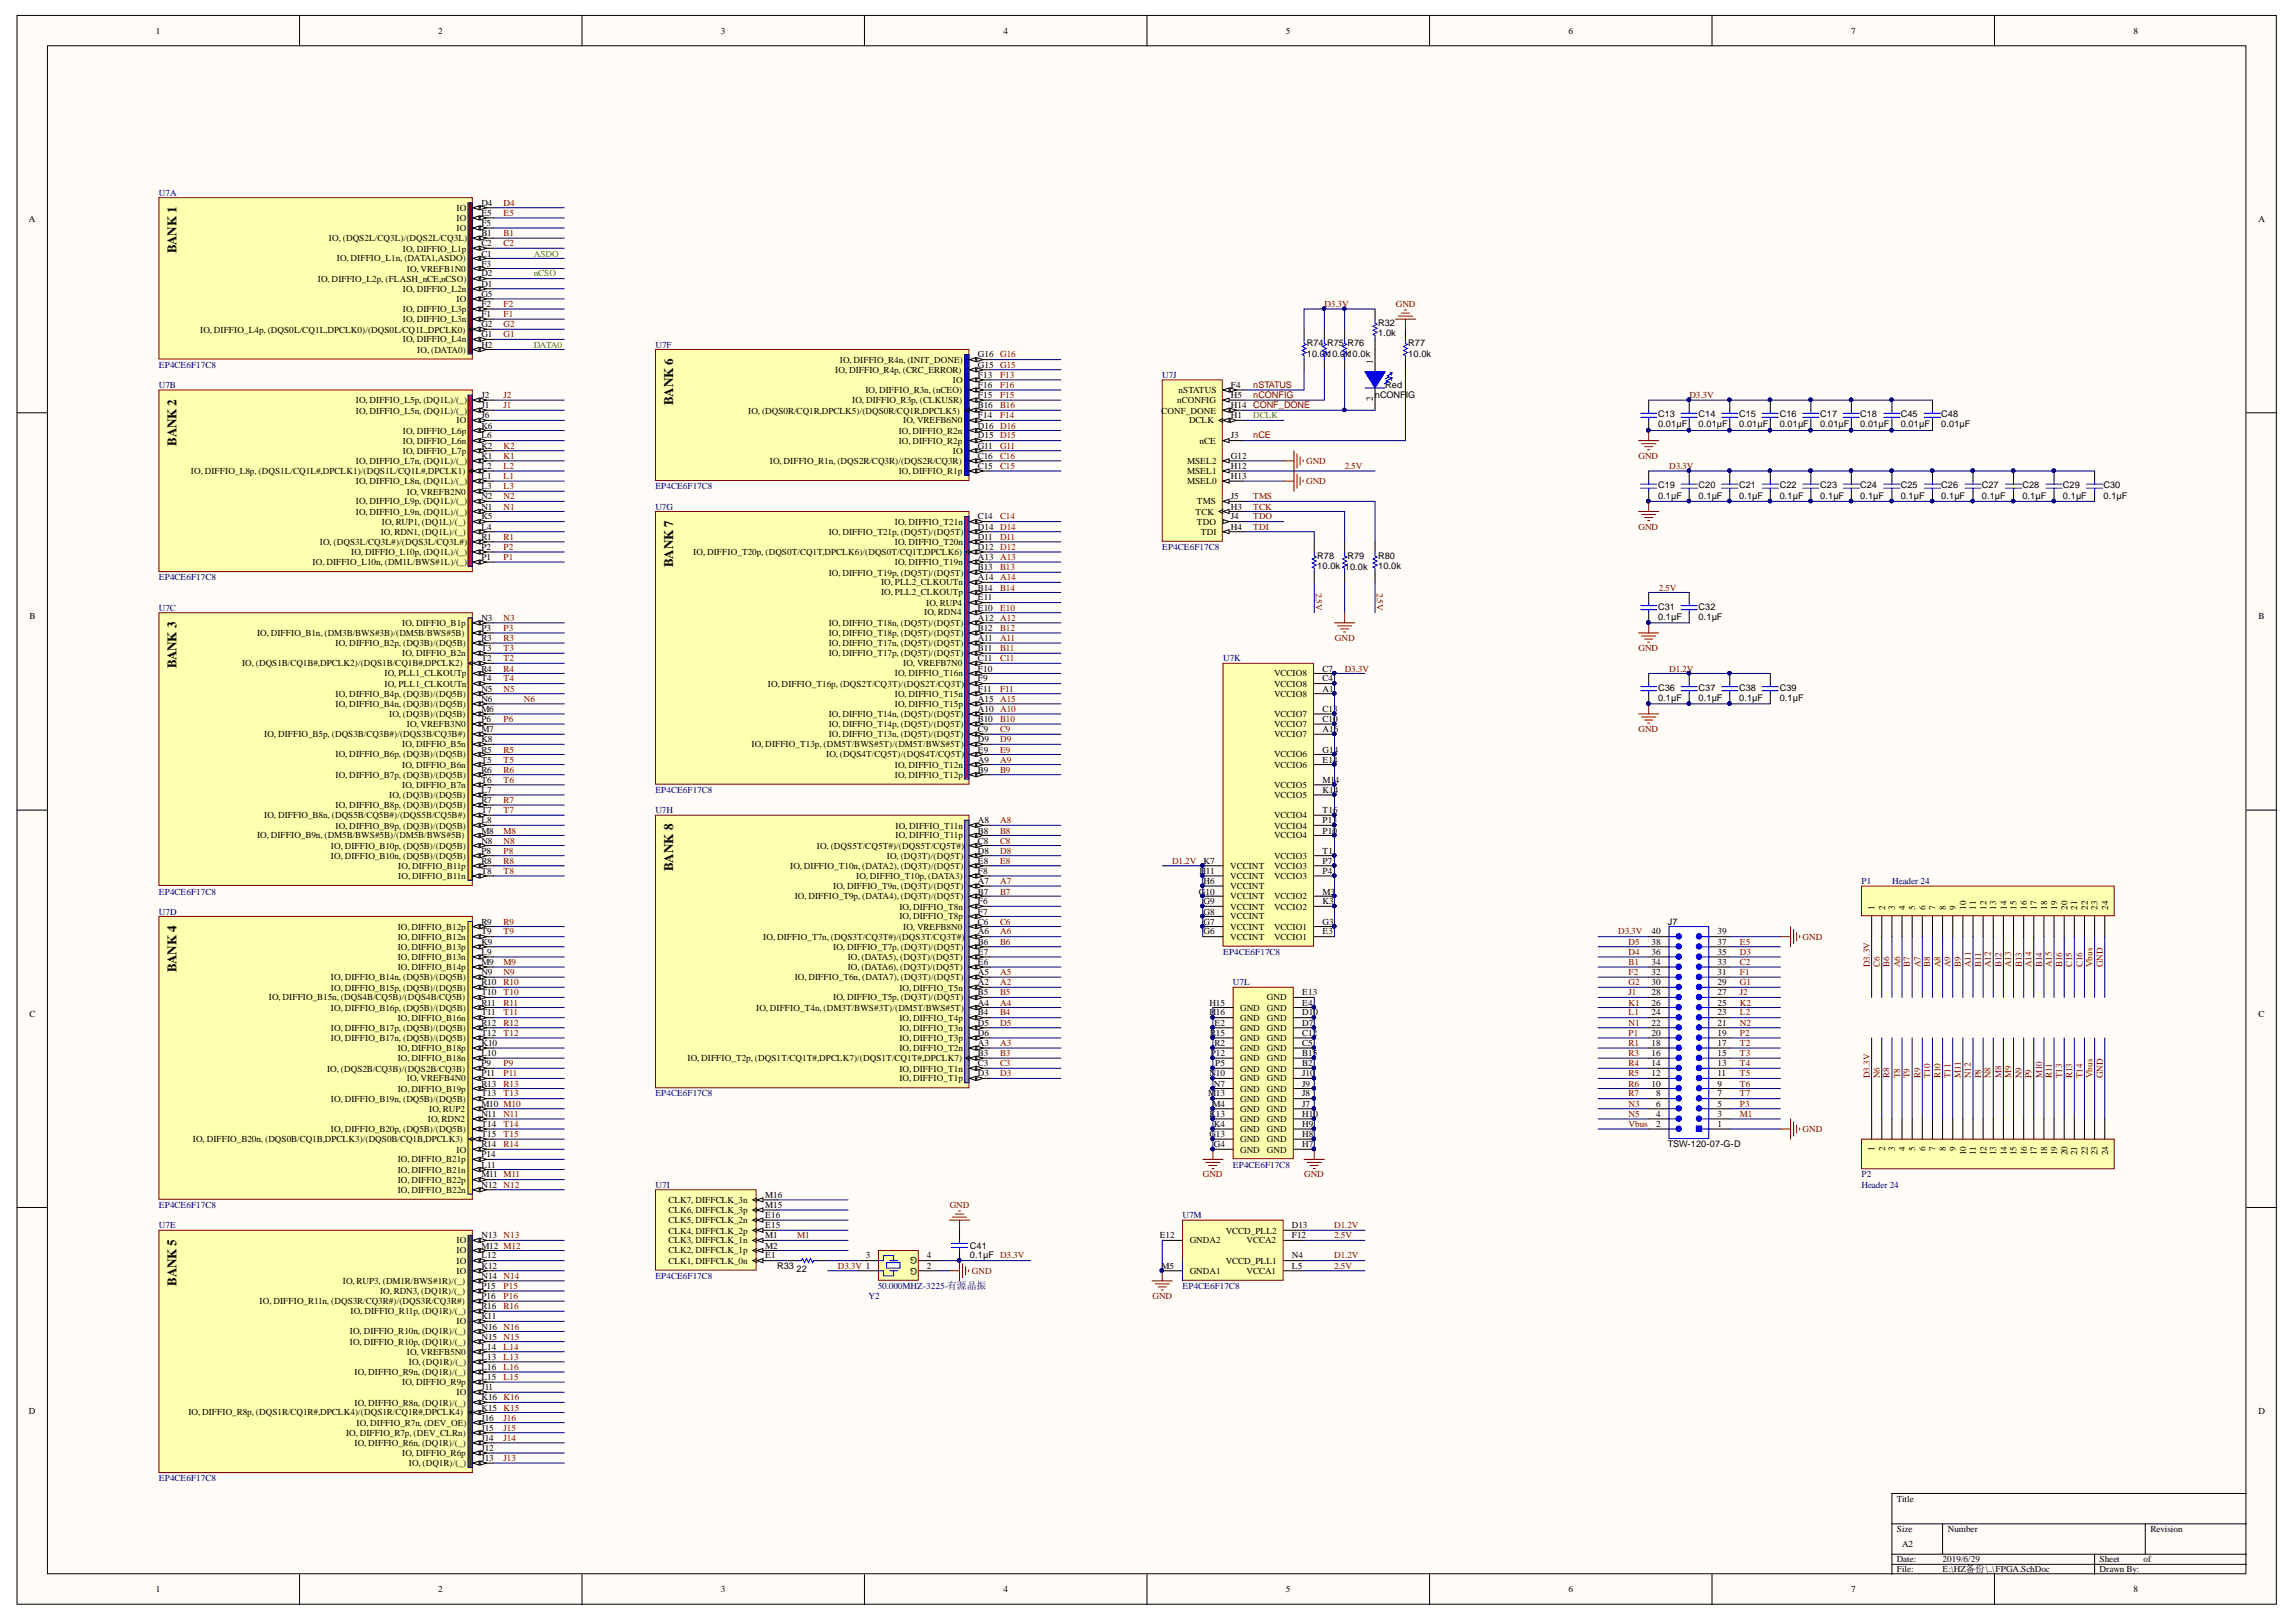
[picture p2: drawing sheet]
<svg xmlns="http://www.w3.org/2000/svg" width="297mm" height="210mm" viewBox="0 0 297 210" stroke-linecap="round" stroke-linejoin="round" font-family="sans-serif">
<defs><g id="words">
<g font-size="1.7">
<text x="22.8" y="32.8" transform="rotate(-90 22.8 32.8)">BANK 1</text>
<text x="87.1" y="52.4" transform="rotate(-90 87.1 52.4)">BANK 6</text>
<text x="22.8" y="57.7" transform="rotate(-90 22.8 57.7)">BANK 2</text>
<text x="87.1" y="73.4" transform="rotate(-90 87.1 73.4)">BANK 7</text>
<text x="22.8" y="86.5" transform="rotate(-90 22.8 86.5)">BANK 3</text>
<text x="87.1" y="112.7" transform="rotate(-90 87.1 112.7)">BANK 8</text>
<text x="22.8" y="125.8" transform="rotate(-90 22.8 125.8)">BANK 4</text>
<text x="22.8" y="166.4" transform="rotate(-90 22.8 166.4)">BANK 5</text>
</g>
<g font-size="1.2">
<text x="20.1" y="4.4">1</text>
<text x="56.7" y="4.4">2</text>
<text x="93.2" y="4.4">3</text>
<text x="129.8" y="4.4">4</text>
<text x="166.4" y="4.4">5</text>
<text x="202.9" y="4.4">6</text>
<text x="239.5" y="4.4">7</text>
<text x="276" y="4.4">8</text>
<text x="3.7" y="28.7">A</text>
<text x="59.1" y="27.3">IO</text>
<text x="59.1" y="28.6">IO</text>
<text x="59.1" y="29.9">IO</text>
<text x="62.3" y="26.6">D4</text>
<text x="62.3" y="28">E5</text>
<text x="62.3" y="29.3">F5</text>
<text x="292.2" y="28.7">A</text>
<text x="42.6" y="31.2">IO, (DQS2L/CQ3L)/(DQS2L/CQ3L)</text>
<text x="43.6" y="33.8">IO, DIFFIO_L1n, (DATA1,ASDO)</text>
<text x="52.1" y="32.5">IO, DIFFIO_L1p</text>
<text x="52.6" y="35.2">IO, VREFB1N0</text>
<text x="62.3" y="30.6">B1</text>
<text x="62.3" y="31.9">C2</text>
<text x="62.3" y="33.2">C1</text>
<text x="62.3" y="34.5">F3</text>
<text x="62.3" y="35.8">D2</text>
<text x="41.1" y="36.4">IO, DIFFIO_L2p, (FLASH_nCE,nCSO)</text>
<text x="52.1" y="37.8">IO, DIFFIO_L2n</text>
<text x="52.1" y="40.4">IO, DIFFIO_L3p</text>
<text x="52.1" y="41.7">IO, DIFFIO_L3n</text>
<text x="59.1" y="39.1">IO</text>
<text x="62.3" y="37.1">D1</text>
<text x="62.3" y="38.4">G5</text>
<text x="62.3" y="39.7">F2</text>
<text x="62.3" y="41">F1</text>
<text x="25.9" y="43">IO, DIFFIO_L4p, (DQS0L/CQ1L,DPCLK0)/(DQS0L/CQ1L,DPCLK0)</text>
<text x="52.1" y="44.3">IO, DIFFIO_L4n</text>
<text x="54" y="45.7">IO, (DATA0)</text>
<text x="62.3" y="42.4">G2</text>
<text x="62.3" y="43.6">G1</text>
<text x="62.3" y="45">H2</text>
<text x="108.7" y="46.9">IO, DIFFIO_R4n, (INIT_DONE)</text>
<text x="126.5" y="46.2">G16</text>
<text x="126.5" y="47.6">G15</text>
<text x="169.1" y="46.2">10.0k10.0k10.0k</text>
<text x="169.1" y="44.8">R74 R75 R76</text>
<text x="177.6" y="47.1" transform="rotate(-90 177.6 47.1)">1</text>
<text x="178.3" y="43.5">1.0k</text>
<text x="178.3" y="42.2">R32</text>
<text x="182.2" y="46.2">10.0k</text>
<text x="182.2" y="44.8">R77</text>
<text x="46" y="52.2">IO, DIFFIO_L5p, (DQ1L)/(_)</text>
<text x="46" y="53.5">IO, DIFFIO_L5n, (DQ1L)/(_)</text>
<text x="62.3" y="51.5">J2</text>
<text x="62.3" y="52.8">J1</text>
<text x="96.8" y="53.5">IO, (DQS0R/CQ1R,DPCLK5)/(DQS0R/CQ1R,DPCLK5)</text>
<text x="108.1" y="48.3">IO, DIFFIO_R4p, (CRC_ERROR)</text>
<text x="110.3" y="52.2">IO, DIFFIO_R3p, (CLKUSR)</text>
<text x="112" y="50.9">IO, DIFFIO_R3n, (nCEO)</text>
<text x="123.3" y="49.5">IO</text>
<text x="126.5" y="48.9">F13</text>
<text x="126.5" y="50.2">F16</text>
<text x="126.5" y="51.5">F15</text>
<text x="126.5" y="52.8">B16</text>
<text x="150.3" y="53.5">CONF_DONE</text>
<text x="152.3" y="52.2">nCONFIG</text>
<text x="152.5" y="50.9">nSTATUS</text>
<text x="159.3" y="52.8">H14</text>
<text x="159.3" y="51.5">H5</text>
<text x="159.3" y="50.2">F4</text>
<text x="177.6" y="51.8" transform="rotate(-90 177.6 51.8)">2</text>
<text x="177.9" y="51.5">nCONF</text>
<text x="179.2" y="50.2">Red</text>
<text x="181.9" y="51.5">IG</text>
<text x="52.1" y="56.1">IO, DIFFIO_L6p</text>
<text x="52.1" y="57.4">IO, DIFFIO_L6n</text>
<text x="52.1" y="58.8">IO, DIFFIO_L7p</text>
<text x="59.1" y="54.8">IO</text>
<text x="62.3" y="54.1">J6</text>
<text x="62.3" y="55.5">K6</text>
<text x="62.3" y="56.7">L6</text>
<text x="62.3" y="58.1">K2</text>
<text x="62.3" y="59.4">K1</text>
<text x="116.3" y="56.1">IO, DIFFIO_R2n</text>
<text x="116.3" y="57.4">IO, DIFFIO_R2p</text>
<text x="116.9" y="54.8">IO, VREFB6N0</text>
<text x="123.3" y="58.8">IO</text>
<text x="126.5" y="54.1">F14</text>
<text x="126.5" y="55.5">D16</text>
<text x="126.5" y="56.7">D15</text>
<text x="126.5" y="58.1">G11</text>
<text x="126.5" y="59.4">C16</text>
<text x="153.8" y="54.8">DCLK</text>
<text x="155.2" y="57.4">nCE</text>
<text x="159.3" y="59.4">G12</text>
<text x="159.3" y="56.7">J3</text>
<text x="159.3" y="54.1">H1</text>
<text x="214.5" y="55.3">0.01µF</text>
<text x="214.5" y="54">C13</text>
<text x="219.8" y="55.3">0.01µF</text>
<text x="219.8" y="54">C14</text>
<text x="225" y="55.3">0.01µF</text>
<text x="225" y="54">C15</text>
<text x="230.2" y="55.3">0.01µF</text>
<text x="230.2" y="54">C16</text>
<text x="235.5" y="55.3">0.01µF</text>
<text x="235.5" y="54">C17</text>
<text x="240.7" y="55.3">0.01µF</text>
<text x="240.7" y="54">C18</text>
<text x="245.9" y="55.3">0.01µF</text>
<text x="245.9" y="54">C45</text>
<text x="251.1" y="55.3">0.01µF</text>
<text x="251.1" y="54">C48</text>
<text x="24.7" y="61.4">IO, DIFFIO_L8p, (DQS1L/CQ1L#,DPCLK1)/(DQS1L/CQ1L#,DPCLK1)</text>
<text x="46" y="60">IO, DIFFIO_L7n, (DQ1L)/(_)</text>
<text x="46" y="62.7">IO, DIFFIO_L8n, (DQ1L)/(_)</text>
<text x="46" y="65.3">IO, DIFFIO_L9p, (DQ1L)/(_)</text>
<text x="52.6" y="64">IO, VREFB2N0</text>
<text x="62.3" y="60.7">L2</text>
<text x="62.3" y="62">L1</text>
<text x="62.3" y="63.3">L3</text>
<text x="62.3" y="64.6">N2</text>
<text x="62.3" y="66">N1</text>
<text x="99.6" y="60">IO, DIFFIO_R1n, (DQS2R/CQ3R)/(DQS2R/CQ3R)</text>
<text x="116.3" y="61.4">IO, DIFFIO_R1p</text>
<text x="126.5" y="60.7">C15</text>
<text x="153.6" y="62.7">MSEL0</text>
<text x="153.6" y="61.4">MSEL1</text>
<text x="153.6" y="60">MSEL2</text>
<text x="154.9" y="65.3">TMS</text>
<text x="159.3" y="66">H3</text>
<text x="159.3" y="64.6">J5</text>
<text x="159.3" y="62">H13</text>
<text x="159.3" y="60.7">H12</text>
<text x="214.5" y="64.5">0.1µF</text>
<text x="214.5" y="63.2">C19</text>
<text x="219.8" y="64.5">0.1µF</text>
<text x="219.8" y="63.2">C20</text>
<text x="225" y="64.5">0.1µF</text>
<text x="225" y="63.2">C21</text>
<text x="230.2" y="64.5">0.1µF</text>
<text x="230.2" y="63.2">C22</text>
<text x="235.5" y="64.5">0.1µF</text>
<text x="235.5" y="63.2">C23</text>
<text x="240.7" y="64.5">0.1µF</text>
<text x="240.7" y="63.2">C24</text>
<text x="245.9" y="64.5">0.1µF</text>
<text x="245.9" y="63.2">C25</text>
<text x="251.1" y="64.5">0.1µF</text>
<text x="251.1" y="63.2">C26</text>
<text x="256.4" y="64.5">0.1µF</text>
<text x="256.4" y="63.2">C27</text>
<text x="261.6" y="64.5">0.1µF</text>
<text x="261.6" y="63.2">C28</text>
<text x="266.9" y="64.5">0.1µF</text>
<text x="266.9" y="63.2">C29</text>
<text x="272.1" y="64.5">0.1µF</text>
<text x="272.1" y="63.2">C30</text>
<text x="41.4" y="70.5">IO, (DQS3L/CQ3L#)/(DQS3L/CQ3L#)</text>
<text x="45.4" y="71.9">IO, DIFFIO_L10p, (DQ1L)/(_)</text>
<text x="46" y="66.6">IO, DIFFIO_L9n, (DQ1L)/(_)</text>
<text x="49.2" y="69.2">IO, RDN1, (DQ1L)/(_)</text>
<text x="49.4" y="67.9">IO, RUP1, (DQ1L)/(_)</text>
<text x="62.3" y="67.2">K5</text>
<text x="62.3" y="68.6">L4</text>
<text x="62.3" y="69.8">R1</text>
<text x="62.3" y="71.2">P2</text>
<text x="89.7" y="71.9">IO, DIFFIO_T20p, (DQS0T/CQ1T,DPCLK6)/(DQS0T/CQ1T,DPCLK6)</text>
<text x="107.2" y="69.2">IO, DIFFIO_T21p, (DQ5T)/(DQ5T)</text>
<text x="115.8" y="67.9">IO, DIFFIO_T21n</text>
<text x="115.8" y="70.5">IO, DIFFIO_T20n</text>
<text x="126.5" y="67.2">C14</text>
<text x="126.5" y="68.6">D14</text>
<text x="126.5" y="69.8">D11</text>
<text x="126.5" y="71.2">D12</text>
<text x="154.7" y="66.6">TCK</text>
<text x="154.9" y="67.9">TDO</text>
<text x="155.4" y="69.2">TDI</text>
<text x="159.3" y="68.6">H4</text>
<text x="159.3" y="67.2">J4</text>
<text x="40.4" y="73.1">IO, DIFFIO_L10n, (DM1L/BWS#1L)/(_)</text>
<text x="62.3" y="72.5">P1</text>
<text x="107.2" y="74.5">IO, DIFFIO_T19p, (DQ5T)/(DQ5T)</text>
<text x="114" y="75.8">IO, PLL2_CLKOUTn</text>
<text x="114" y="77">IO, PLL2_CLKOUTp</text>
<text x="115.8" y="73.1">IO, DIFFIO_T19n</text>
<text x="126.5" y="72.5">A13</text>
<text x="126.5" y="73.8">B13</text>
<text x="126.5" y="75.1">A14</text>
<text x="126.5" y="76.4">B14</text>
<text x="126.5" y="77.7">E11</text>
<text x="170.4" y="73.6">10.0k 10.0k</text>
<text x="170.4" y="72.4">R78</text>
<text x="174.3" y="72.4">R79</text>
<text x="178.3" y="73.6">10.0k</text>
<text x="178.3" y="72.4">R80</text>
<text x="3.8" y="80.2">B</text>
<text x="33.3" y="82.3">IO, DIFFIO_B1n, (DM3B/BWS#3B)/(DM5B/BWS#5B)</text>
<text x="43.4" y="83.6">IO, DIFFIO_B2p, (DQ3B)/(DQ5B)</text>
<text x="52" y="81">IO, DIFFIO_B1p</text>
<text x="62.3" y="80.3">N3</text>
<text x="62.3" y="81.7">P3</text>
<text x="62.3" y="82.9">R3</text>
<text x="107.2" y="81">IO, DIFFIO_T18n, (DQ5T)/(DQ5T)</text>
<text x="107.2" y="82.3">IO, DIFFIO_T18p, (DQ5T)/(DQ5T)</text>
<text x="107.2" y="83.6">IO, DIFFIO_T17n, (DQ5T)/(DQ5T)</text>
<text x="119.6" y="79.7">IO, RDN4</text>
<text x="119.8" y="78.4">IO, RUP4</text>
<text x="126.5" y="79.1">E10</text>
<text x="126.5" y="80.3">A12</text>
<text x="126.5" y="81.7">B12</text>
<text x="126.5" y="82.9">A11</text>
<text x="214.5" y="80.2">0.1µF</text>
<text x="214.5" y="78.9">C31</text>
<text x="219.8" y="80.2">0.1µF</text>
<text x="219.8" y="78.9">C32</text>
<text x="292.2" y="80.2">B</text>
<text x="31.3" y="86.2">IO, (DQS1B/CQ1B#,DPCLK2)/(DQS1B/CQ1B#,DPCLK2)</text>
<text x="49.8" y="87.5">IO, PLL1_CLKOUTp</text>
<text x="49.8" y="88.9">IO, PLL1_CLKOUTn</text>
<text x="52" y="84.9">IO, DIFFIO_B2n</text>
<text x="62.3" y="84.3">T3</text>
<text x="62.3" y="85.6">T2</text>
<text x="62.3" y="86.9">R4</text>
<text x="62.3" y="88.2">T4</text>
<text x="62.3" y="89.5">N5</text>
<text x="99.3" y="88.9">IO, DIFFIO_T16p, (DQS2T/CQ3T)/(DQS2T/CQ3T)</text>
<text x="107.2" y="84.9">IO, DIFFIO_T17p, (DQ5T)/(DQ5T)</text>
<text x="115.8" y="87.5">IO, DIFFIO_T16n</text>
<text x="116.9" y="86.2">IO, VREFB7N0</text>
<text x="126.5" y="84.3">B11</text>
<text x="126.5" y="85.6">C11</text>
<text x="126.5" y="86.9">F10</text>
<text x="126.5" y="88.2">F9</text>
<text x="126.5" y="89.5">F11</text>
<text x="164.8" y="88.9">VCCIO8</text>
<text x="164.8" y="87.5">VCCIO8</text>
<text x="171.1" y="89.5">A1</text>
<text x="171.1" y="88.2">C4</text>
<text x="171.1" y="86.9">C7</text>
<text x="214.5" y="89.4">C36</text>
<text x="219.8" y="89.4">C37</text>
<text x="225" y="89.4">C38</text>
<text x="230.2" y="89.4">C39</text>
<text x="34.2" y="95.4">IO, DIFFIO_B5p, (DQS3B/CQ3B#)/(DQS3B/CQ3B#)</text>
<text x="43.4" y="90.1">IO, DIFFIO_B4p, (DQ3B)/(DQ5B)</text>
<text x="43.4" y="91.5">IO, DIFFIO_B4n, (DQ3B)/(DQ5B)</text>
<text x="50.3" y="92.8">IO, (DQ3B)/(DQ5B)</text>
<text x="52.6" y="94.1">IO, VREFB3N0</text>
<text x="62.3" y="90.8">N6</text>
<text x="62.3" y="92.2">M6</text>
<text x="62.3" y="93.4">P6</text>
<text x="62.3" y="94.8">M7</text>
<text x="107.2" y="92.8">IO, DIFFIO_T14n, (DQ5T)/(DQ5T)</text>
<text x="107.2" y="94.1">IO, DIFFIO_T14p, (DQ5T)/(DQ5T)</text>
<text x="107.2" y="95.4">IO, DIFFIO_T13n, (DQ5T)/(DQ5T)</text>
<text x="115.8" y="90.1">IO, DIFFIO_T15n</text>
<text x="115.8" y="91.5">IO, DIFFIO_T15p</text>
<text x="126.5" y="90.8">A15</text>
<text x="126.5" y="92.2">A10</text>
<text x="126.5" y="93.4">B10</text>
<text x="126.5" y="94.8">C9</text>
<text x="164.8" y="95.4">VCCIO7</text>
<text x="164.8" y="94.1">VCCIO7</text>
<text x="164.8" y="92.8">VCCIO7</text>
<text x="164.8" y="90.1">VCCIO8</text>
<text x="171.1" y="94.8">A16</text>
<text x="171.1" y="93.4">C10</text>
<text x="171.1" y="92.2">C13</text>
<text x="214.5" y="90.7">0.1µF</text>
<text x="219.8" y="90.7">0.1µF</text>
<text x="225" y="90.7">0.1µF</text>
<text x="230.2" y="90.7">0.1µF</text>
<text x="43.4" y="98">IO, DIFFIO_B6p, (DQ3B)/(DQ5B)</text>
<text x="43.4" y="100.6">IO, DIFFIO_B7p, (DQ3B)/(DQ5B)</text>
<text x="52" y="96.7">IO, DIFFIO_B5n</text>
<text x="52" y="99.4">IO, DIFFIO_B6n</text>
<text x="52" y="102">IO, DIFFIO_B7n</text>
<text x="62.3" y="96.1">K8</text>
<text x="62.3" y="97.4">R5</text>
<text x="62.3" y="98.7">T5</text>
<text x="62.3" y="100">R6</text>
<text x="62.3" y="101.3">T6</text>
<text x="97.2" y="96.7">IO, DIFFIO_T13p, (DM5T/BWS#5T)/(DM5T/BWS#5T)</text>
<text x="106.9" y="98">IO, (DQS4T/CQ5T)/(DQS4T/CQ5T)</text>
<text x="115.8" y="99.4">IO, DIFFIO_T12n</text>
<text x="115.8" y="100.6">IO, DIFFIO_T12p</text>
<text x="126.5" y="96.1">D9</text>
<text x="126.5" y="97.4">E9</text>
<text x="126.5" y="98.7">A9</text>
<text x="126.5" y="100">B9</text>
<text x="164.8" y="102">VCCIO5</text>
<text x="164.8" y="99.4">VCCIO6</text>
<text x="164.8" y="98">VCCIO6</text>
<text x="171.1" y="101.3">M14</text>
<text x="171.1" y="98.7">E14</text>
<text x="171.1" y="97.4">G14</text>
<text x="34.2" y="105.9">IO, DIFFIO_B8n, (DQS5B/CQ5B#)/(DQS5B/CQ5B#)</text>
<text x="43.4" y="104.6">IO, DIFFIO_B8p, (DQ3B)/(DQ5B)</text>
<text x="43.4" y="107.2">IO, DIFFIO_B9p, (DQ3B)/(DQ5B)</text>
<text x="50.3" y="103.2">IO, (DQ3B)/(DQ5B)</text>
<text x="62.3" y="102.7">L7</text>
<text x="62.3" y="103.9">R7</text>
<text x="62.3" y="105.3">T7</text>
<text x="62.3" y="106.5">L8</text>
<text x="62.3" y="107.9">M8</text>
<text x="115.8" y="107.2">IO, DIFFIO_T11n</text>
<text x="126.5" y="106.5">A8</text>
<text x="126.5" y="107.9">B8</text>
<text x="164.8" y="107.2">VCCIO4</text>
<text x="164.8" y="105.9">VCCIO4</text>
<text x="164.8" y="103.2">VCCIO5</text>
<text x="171.1" y="107.9">P10</text>
<text x="171.1" y="106.5">P13</text>
<text x="171.1" y="105.3">T16</text>
<text x="171.1" y="102.7">K14</text>
<text x="33.3" y="108.5">IO, DIFFIO_B9n, (DM5B/BWS#5B)/(DM5B/BWS#5B)</text>
<text x="42.8" y="109.8">IO, DIFFIO_B10p, (DQ5B)/(DQ5B)</text>
<text x="42.8" y="111.1">IO, DIFFIO_B10n, (DQ5B)/(DQ5B)</text>
<text x="51.5" y="112.5">IO, DIFFIO_B11p</text>
<text x="51.5" y="113.7">IO, DIFFIO_B11n</text>
<text x="62.3" y="109.2">N8</text>
<text x="62.3" y="110.5">P8</text>
<text x="62.3" y="111.8">R8</text>
<text x="62.3" y="113.1">T8</text>
<text x="102.2" y="112.5">IO, DIFFIO_T10n, (DATA2), (DQ3T)/(DQ5T)</text>
<text x="105.7" y="109.8">IO, (DQS5T/CQ5T#)/(DQS5T/CQ5T#)</text>
<text x="110.8" y="113.7">IO, DIFFIO_T10p, (DATA3)</text>
<text x="114.7" y="111.1">IO, (DQ3T)/(DQ5T)</text>
<text x="115.8" y="108.5">IO, DIFFIO_T11p</text>
<text x="126.5" y="109.2">C8</text>
<text x="126.5" y="110.5">D8</text>
<text x="126.5" y="111.8">E8</text>
<text x="126.5" y="113.1">F8</text>
<text x="155.2" y="113.1">H11</text>
<text x="155.7" y="111.8">K7</text>
<text x="159.2" y="113.7">VCCINT</text>
<text x="159.2" y="112.5">VCCINT</text>
<text x="164.8" y="113.7">VCCIO3</text>
<text x="164.8" y="112.5">VCCIO3</text>
<text x="164.8" y="111.1">VCCIO3</text>
<text x="164.8" y="108.5">VCCIO4</text>
<text x="171.1" y="113.1">P4</text>
<text x="171.1" y="111.8">P7</text>
<text x="171.1" y="110.5">T1</text>
<text x="62.3" y="119.6">R9</text>
<text x="102.8" y="116.4">IO, DIFFIO_T9p, (DATA4), (DQ3T)/(DQ5T)</text>
<text x="107.8" y="115.1">IO, DIFFIO_T9n, (DQ3T)/(DQ5T)</text>
<text x="116.4" y="117.7">IO, DIFFIO_T8n</text>
<text x="116.4" y="119">IO, DIFFIO_T8p</text>
<text x="126.5" y="114.4">A7</text>
<text x="126.5" y="115.8">B7</text>
<text x="126.5" y="117">F6</text>
<text x="126.5" y="118.4">F7</text>
<text x="126.5" y="119.6">C6</text>
<text x="155.1" y="115.8">G10</text>
<text x="155.7" y="119.6">G7</text>
<text x="155.7" y="118.4">G8</text>
<text x="155.7" y="117">G9</text>
<text x="155.7" y="114.4">H6</text>
<text x="159.2" y="119">VCCINT</text>
<text x="159.2" y="117.7">VCCINT</text>
<text x="159.2" y="116.4">VCCINT</text>
<text x="159.2" y="115.1">VCCINT</text>
<text x="164.8" y="117.7">VCCIO2</text>
<text x="164.8" y="116.4">VCCIO2</text>
<text x="171.1" y="119.6">G3</text>
<text x="171.1" y="117">K3</text>
<text x="171.1" y="115.8">M3</text>
<text x="215.8" y="119.6">J7</text>
<text x="242.5" y="117.7" transform="rotate(-90 242.5 117.7)">1</text>
<text x="243.9" y="117.7" transform="rotate(-90 243.9 117.7)">2</text>
<text x="245.1" y="117.7" transform="rotate(-90 245.1 117.7)">3</text>
<text x="246.5" y="117.7" transform="rotate(-90 246.5 117.7)">4</text>
<text x="247.8" y="117.7" transform="rotate(-90 247.8 117.7)">5</text>
<text x="249.1" y="117.7" transform="rotate(-90 249.1 117.7)">6</text>
<text x="250.4" y="117.7" transform="rotate(-90 250.4 117.7)">7</text>
<text x="251.7" y="117.7" transform="rotate(-90 251.7 117.7)">8</text>
<text x="253" y="117.7" transform="rotate(-90 253 117.7)">9</text>
<text x="254.4" y="117.7" transform="rotate(-90 254.4 117.7)">10</text>
<text x="255.6" y="117.7" transform="rotate(-90 255.6 117.7)">11</text>
<text x="257" y="117.7" transform="rotate(-90 257 117.7)">12</text>
<text x="258.3" y="117.7" transform="rotate(-90 258.3 117.7)">13</text>
<text x="259.6" y="117.7" transform="rotate(-90 259.6 117.7)">14</text>
<text x="260.9" y="117.7" transform="rotate(-90 260.9 117.7)">15</text>
<text x="262.2" y="117.7" transform="rotate(-90 262.2 117.7)">16</text>
<text x="263.5" y="117.7" transform="rotate(-90 263.5 117.7)">17</text>
<text x="264.9" y="117.7" transform="rotate(-90 264.9 117.7)">18</text>
<text x="266.1" y="117.7" transform="rotate(-90 266.1 117.7)">19</text>
<text x="267.5" y="117.7" transform="rotate(-90 267.5 117.7)">20</text>
<text x="268.7" y="117.7" transform="rotate(-90 268.7 117.7)">21</text>
<text x="270.1" y="117.7" transform="rotate(-90 270.1 117.7)">22</text>
<text x="271.4" y="117.7" transform="rotate(-90 271.4 117.7)">23</text>
<text x="272.7" y="117.7" transform="rotate(-90 272.7 117.7)">24</text>
<text x="51.4" y="120.3">IO, DIFFIO_B12p</text>
<text x="51.4" y="121.6">IO, DIFFIO_B12n</text>
<text x="51.4" y="122.9">IO, DIFFIO_B13p</text>
<text x="51.4" y="124.2">IO, DIFFIO_B13n</text>
<text x="51.4" y="125.6">IO, DIFFIO_B14p</text>
<text x="62.3" y="120.9">T9</text>
<text x="62.3" y="122.3">K9</text>
<text x="62.3" y="123.5">L9</text>
<text x="62.3" y="124.9">M9</text>
<text x="98.8" y="121.6">IO, DIFFIO_T7n, (DQS3T/CQ3T#)/(DQS3T/CQ3T#)</text>
<text x="107.8" y="122.9">IO, DIFFIO_T7p, (DQ3T)/(DQ5T)</text>
<text x="109.7" y="124.2">IO, (DATA5), (DQ3T)/(DQ5T)</text>
<text x="109.7" y="125.6">IO, (DATA6), (DQ3T)/(DQ5T)</text>
<text x="116.9" y="120.3">IO, VREFB8N0</text>
<text x="126.5" y="120.9">A6</text>
<text x="126.5" y="122.3">B6</text>
<text x="126.5" y="123.5">E7</text>
<text x="126.5" y="124.9">E6</text>
<text x="155.7" y="120.9">G6</text>
<text x="159.2" y="121.6">VCCINT</text>
<text x="159.2" y="120.3">VCCINT</text>
<text x="164.8" y="121.6">VCCIO1</text>
<text x="164.8" y="120.3">VCCIO1</text>
<text x="171.1" y="120.9">E3</text>
<text x="213.7" y="124.9">34</text>
<text x="213.7" y="123.5">36</text>
<text x="213.7" y="122.3">38</text>
<text x="213.7" y="120.9">40</text>
<text x="222.2" y="124.9">33</text>
<text x="222.2" y="123.5">35</text>
<text x="222.2" y="122.3">37</text>
<text x="222.2" y="120.9">39</text>
<text x="3.8" y="131.6">C</text>
<text x="34.8" y="129.5">IO, DIFFIO_B15n, (DQS4B/CQ5B)/(DQS4B/CQ5B)</text>
<text x="42.8" y="126.8">IO, DIFFIO_B14n, (DQ5B)/(DQ5B)</text>
<text x="42.8" y="128.2">IO, DIFFIO_B15p, (DQ5B)/(DQ5B)</text>
<text x="42.8" y="130.8">IO, DIFFIO_B16p, (DQ5B)/(DQ5B)</text>
<text x="62.3" y="126.2">N9</text>
<text x="62.3" y="127.5">R10</text>
<text x="62.3" y="128.8">T10</text>
<text x="62.3" y="130.1">R11</text>
<text x="62.3" y="131.4">T11</text>
<text x="97.8" y="130.8">IO, DIFFIO_T4n, (DM3T/BWS#3T)/(DM5T/BWS#5T)</text>
<text x="102.8" y="126.8">IO, DIFFIO_T6n, (DATA7), (DQ3T)/(DQ5T)</text>
<text x="107.8" y="129.5">IO, DIFFIO_T5p, (DQ3T)/(DQ5T)</text>
<text x="116.4" y="128.2">IO, DIFFIO_T5n</text>
<text x="126.5" y="126.2">A5</text>
<text x="126.5" y="127.5">A2</text>
<text x="126.5" y="128.8">B5</text>
<text x="126.5" y="130.1">A4</text>
<text x="126.5" y="131.4">B4</text>
<text x="156.5" y="131.4">H16</text>
<text x="156.5" y="130.1">H15</text>
<text x="160.4" y="130.8">GND</text>
<text x="163.9" y="130.8">GND</text>
<text x="163.9" y="129.5">GND</text>
<text x="168.5" y="131.4">D10</text>
<text x="168.5" y="130.1">E4</text>
<text x="168.5" y="128.8">E13</text>
<text x="213.7" y="131.4">24</text>
<text x="213.7" y="130.1">26</text>
<text x="213.7" y="128.8">28</text>
<text x="213.7" y="127.5">30</text>
<text x="213.7" y="126.2">32</text>
<text x="222.2" y="131.4">23</text>
<text x="222.2" y="130.1">25</text>
<text x="222.2" y="128.8">27</text>
<text x="222.2" y="127.5">29</text>
<text x="222.2" y="126.2">31</text>
<text x="292.2" y="131.6">C</text>
<text x="42.8" y="133.4">IO, DIFFIO_B17p, (DQ5B)/(DQ5B)</text>
<text x="42.8" y="134.7">IO, DIFFIO_B17n, (DQ5B)/(DQ5B)</text>
<text x="51.4" y="132.1">IO, DIFFIO_B16n</text>
<text x="51.4" y="136.1">IO, DIFFIO_B18p</text>
<text x="51.4" y="137.3">IO, DIFFIO_B18n</text>
<text x="62.3" y="132.8">R12</text>
<text x="62.3" y="134">T12</text>
<text x="62.3" y="135.4">K10</text>
<text x="62.3" y="136.6">L10</text>
<text x="88.9" y="137.3">IO, DIFFIO_T2p, (DQS1T/CQ1T#,DPCLK7)/(DQS1T/CQ1T#,DPCLK7)</text>
<text x="116.4" y="132.1">IO, DIFFIO_T4p</text>
<text x="116.4" y="133.4">IO, DIFFIO_T3n</text>
<text x="116.4" y="134.7">IO, DIFFIO_T3p</text>
<text x="116.4" y="136.1">IO, DIFFIO_T2n</text>
<text x="126.5" y="132.8">D5</text>
<text x="126.5" y="134">D6</text>
<text x="126.5" y="135.4">A3</text>
<text x="126.5" y="136.6">B3</text>
<text x="156.5" y="134">R15</text>
<text x="156.6" y="136.6">P12</text>
<text x="157.1" y="135.4">R2</text>
<text x="157.1" y="132.8">E2</text>
<text x="160.4" y="137.3">GND</text>
<text x="160.4" y="136.1">GND</text>
<text x="160.4" y="134.7">GND</text>
<text x="160.4" y="133.4">GND</text>
<text x="160.4" y="132.1">GND</text>
<text x="163.9" y="137.3">GND</text>
<text x="163.9" y="136.1">GND</text>
<text x="163.9" y="134.7">GND</text>
<text x="163.9" y="133.4">GND</text>
<text x="163.9" y="132.1">GND</text>
<text x="168.5" y="136.6">B15</text>
<text x="168.5" y="135.4">C5</text>
<text x="168.5" y="134">C12</text>
<text x="168.5" y="132.8">D7</text>
<text x="213.7" y="136.6">16</text>
<text x="213.7" y="135.4">18</text>
<text x="213.7" y="134">20</text>
<text x="213.7" y="132.8">22</text>
<text x="222.2" y="136.6">15</text>
<text x="222.2" y="135.4">17</text>
<text x="222.2" y="134">19</text>
<text x="222.2" y="132.8">21</text>
<text x="42.3" y="138.7">IO, (DQS2B/CQ3B)/(DQS2B/CQ3B)</text>
<text x="42.8" y="142.6">IO, DIFFIO_B19n, (DQ5B)/(DQ5B)</text>
<text x="51.4" y="141.3">IO, DIFFIO_B19p</text>
<text x="52.6" y="139.9">IO, VREFB4N0</text>
<text x="55.5" y="143.9">IO, RUP2</text>
<text x="62.3" y="138">P9</text>
<text x="62.3" y="139.3">P11</text>
<text x="62.3" y="140.6">R13</text>
<text x="62.3" y="141.9">T13</text>
<text x="62.3" y="143.2">M10 M10</text>
<text x="116.4" y="138.7">IO, DIFFIO_T1n</text>
<text x="116.4" y="139.9">IO, DIFFIO_T1p</text>
<text x="126.5" y="138">C3</text>
<text x="126.5" y="139.3">D3</text>
<text x="156.3" y="141.9">M13</text>
<text x="156.5" y="139.3">N10</text>
<text x="156.9" y="143.2">M4</text>
<text x="157.1" y="140.6">N7</text>
<text x="157.2" y="138">P5</text>
<text x="160.4" y="143.9">GND</text>
<text x="160.4" y="142.6">GND</text>
<text x="160.4" y="141.3">GND</text>
<text x="160.4" y="139.9">GND</text>
<text x="160.4" y="138.7">GND</text>
<text x="163.9" y="143.9">GND</text>
<text x="163.9" y="142.6">GND</text>
<text x="163.9" y="141.3">GND</text>
<text x="163.9" y="139.9">GND</text>
<text x="163.9" y="138.7">GND</text>
<text x="168.5" y="143.2">J7</text>
<text x="168.5" y="141.9">J8</text>
<text x="168.5" y="140.6">J9</text>
<text x="168.5" y="139.3">J10</text>
<text x="168.5" y="138">B2</text>
<text x="213.7" y="140.6">10</text>
<text x="213.7" y="139.3">12</text>
<text x="213.7" y="138">14</text>
<text x="214.3" y="143.2">6</text>
<text x="214.3" y="141.9">8</text>
<text x="222.2" y="143.2">5</text>
<text x="222.2" y="141.9">7</text>
<text x="222.2" y="140.6">9</text>
<text x="222.2" y="139.3">11</text>
<text x="222.2" y="138">13</text>
<text x="25" y="147.8">IO, DIFFIO_B20n, (DQS0B/CQ1B,DPCLK3)/(DQS0B/CQ1B,DPCLK3)</text>
<text x="42.8" y="146.5">IO, DIFFIO_B20p, (DQ5B)/(DQ5B)</text>
<text x="55.3" y="145.2">IO, RDN2</text>
<text x="59.1" y="149.2">IO</text>
<text x="62.3" y="144.5">N11</text>
<text x="62.3" y="145.9">T14</text>
<text x="62.3" y="147.1">T15</text>
<text x="62.3" y="148.5">R14</text>
<text x="62.3" y="149.8">P14</text>
<text x="156.5" y="147.1">G13</text>
<text x="156.5" y="144.5">K13</text>
<text x="157.1" y="148.5">G4</text>
<text x="157.1" y="145.9">K4</text>
<text x="160.4" y="149.2">GND</text>
<text x="160.4" y="147.8">GND</text>
<text x="160.4" y="146.5">GND</text>
<text x="160.4" y="145.2">GND</text>
<text x="163.9" y="149.2">GND</text>
<text x="163.9" y="147.8">GND</text>
<text x="163.9" y="146.5">GND</text>
<text x="163.9" y="145.2">GND</text>
<text x="168.5" y="148.5">H7</text>
<text x="168.5" y="147.1">H8</text>
<text x="168.5" y="145.9">H9</text>
<text x="168.5" y="144.5">H10</text>
<text x="214.3" y="145.9">2</text>
<text x="214.3" y="144.5">4</text>
<text x="215.8" y="148.5">TSW-120-07-G-D</text>
<text x="222.2" y="145.9">1</text>
<text x="222.2" y="144.5">3</text>
<text x="242.5" y="148.9" transform="rotate(-90 242.5 148.9)">1</text>
<text x="243.9" y="148.9" transform="rotate(-90 243.9 148.9)">2</text>
<text x="245.1" y="148.9" transform="rotate(-90 245.1 148.9)">3</text>
<text x="246.5" y="148.9" transform="rotate(-90 246.5 148.9)">4</text>
<text x="247.8" y="148.9" transform="rotate(-90 247.8 148.9)">5</text>
<text x="249.1" y="148.9" transform="rotate(-90 249.1 148.9)">6</text>
<text x="250.4" y="148.9" transform="rotate(-90 250.4 148.9)">7</text>
<text x="251.7" y="148.9" transform="rotate(-90 251.7 148.9)">8</text>
<text x="253" y="148.9" transform="rotate(-90 253 148.9)">9</text>
<text x="254.4" y="149.5" transform="rotate(-90 254.4 149.5)">10</text>
<text x="255.6" y="149.5" transform="rotate(-90 255.6 149.5)">11</text>
<text x="257" y="149.5" transform="rotate(-90 257 149.5)">12</text>
<text x="258.3" y="149.5" transform="rotate(-90 258.3 149.5)">13</text>
<text x="259.6" y="149.5" transform="rotate(-90 259.6 149.5)">14</text>
<text x="260.9" y="149.5" transform="rotate(-90 260.9 149.5)">15</text>
<text x="262.2" y="149.5" transform="rotate(-90 262.2 149.5)">16</text>
<text x="263.5" y="149.5" transform="rotate(-90 263.5 149.5)">17</text>
<text x="264.9" y="149.5" transform="rotate(-90 264.9 149.5)">18</text>
<text x="266.1" y="149.5" transform="rotate(-90 266.1 149.5)">19</text>
<text x="267.5" y="149.5" transform="rotate(-90 267.5 149.5)">20</text>
<text x="268.7" y="149.5" transform="rotate(-90 268.7 149.5)">21</text>
<text x="270.1" y="149.5" transform="rotate(-90 270.1 149.5)">22</text>
<text x="271.4" y="149.5" transform="rotate(-90 271.4 149.5)">23</text>
<text x="272.7" y="149.5" transform="rotate(-90 272.7 149.5)">24</text>
<text x="51.4" y="150.4">IO, DIFFIO_B21p</text>
<text x="51.4" y="151.8">IO, DIFFIO_B21n</text>
<text x="51.4" y="153.1">IO, DIFFIO_B22p</text>
<text x="51.4" y="154.4">IO, DIFFIO_B22n</text>
<text x="62.3" y="151.1">L11</text>
<text x="62.3" y="152.4">M11 M11</text>
<text x="62.3" y="153.7">N12</text>
<text x="86.5" y="155.7">CLK7, DIFFCLK_3n</text>
<text x="99" y="155">M16</text>
<text x="59.1" y="160.9">IO</text>
<text x="62.3" y="160.2">N13</text>
<text x="62.3" y="161.6">M12 M12</text>
<text x="86.5" y="160.9">CLK3, DIFFCLK_1n</text>
<text x="86.5" y="159.6">CLK4, DIFFCLK_2p</text>
<text x="86.5" y="158.3">CLK5, DIFFCLK_2n</text>
<text x="86.5" y="157">CLK6, DIFFCLK_3p</text>
<text x="99" y="161.6">M2</text>
<text x="99" y="160.2">M1</text>
<text x="99" y="159">E15</text>
<text x="99" y="157.6">E16</text>
<text x="99" y="156.4">M15</text>
<text x="125.5" y="161.6">C41</text>
<text x="150" y="160.2">E12</text>
<text x="153.9" y="160.9">GNDA2</text>
<text x="158.6" y="159.6">VCCD_PLL2</text>
<text x="161.3" y="160.9">VCCA2</text>
<text x="167.1" y="160.2">F12</text>
<text x="167.1" y="159">D13</text>
<text x="44.3" y="166.2">IO, RUP3, (DM1R/BWS#1R)/(_)</text>
<text x="49.2" y="167.4">IO, RDN3, (DQ1R)/(_)</text>
<text x="59.1" y="162.2">IO</text>
<text x="59.1" y="163.5">IO</text>
<text x="59.1" y="164.8">IO</text>
<text x="62.3" y="162.9">L12</text>
<text x="62.3" y="164.2">K12</text>
<text x="62.3" y="165.5">N14</text>
<text x="62.3" y="166.8">P15</text>
<text x="86.5" y="163.5">CLK1, DIFFCLK_0n</text>
<text x="86.5" y="162.2">CLK2, DIFFCLK_1p</text>
<text x="99" y="162.9">E1</text>
<text x="100.5" y="164.2">R33</text>
<text x="103.1" y="164.6">22</text>
<text x="112" y="162.9">3</text>
<text x="118.6" y="164" transform="rotate(-180 118.6 164)">G</text>
<text x="118.6" y="162.7" transform="rotate(-180 118.6 162.7)">G</text>
<text x="119.9" y="162.9">4</text>
<text x="119.9" y="164.2">2</text>
<text x="125.5" y="162.9">0.1µF D3.3V</text>
<text x="150.3" y="164.2">M5</text>
<text x="153.9" y="164.8">GNDA1</text>
<text x="158.6" y="163.5">VCCD_PLL1</text>
<text x="161.3" y="164.8">VCCA1</text>
<text x="167.1" y="164.2">L5</text>
<text x="167.1" y="162.9">N4</text>
<text x="33.6" y="168.8">IO, DIFFIO_R11n, (DQS3R/CQ3R#)/(DQS3R/CQ3R#)</text>
<text x="45.3" y="172.7">IO, DIFFIO_R10n, (DQ1R)/(_)</text>
<text x="45.4" y="170.1">IO, DIFFIO_R11p, (DQ1R)/(_)</text>
<text x="59.1" y="171.4">IO</text>
<text x="62.3" y="168.1">P16</text>
<text x="62.3" y="169.5">R16</text>
<text x="62.3" y="170.7">K11</text>
<text x="62.3" y="172.1">N16</text>
<text x="62.3" y="173.3">N15</text>
<text x="45.3" y="174">IO, DIFFIO_R10p, (DQ1R)/(_)</text>
<text x="45.9" y="177.9">IO, DIFFIO_R9n, (DQ1R)/(_)</text>
<text x="52" y="179.3">IO, DIFFIO_R9p</text>
<text x="52.6" y="175.3">IO, VREFB5N0</text>
<text x="52.9" y="176.6">IO, (DQ1R)/(_)</text>
<text x="62.3" y="174.7">L14</text>
<text x="62.3" y="176">L13</text>
<text x="62.3" y="177.3">L16</text>
<text x="62.3" y="178.6">L15</text>
<text x="62.3" y="179.9">J11</text>
<text x="3.7" y="183">D</text>
<text x="24.4" y="183.2">IO, DIFFIO_R8p, (DQS1R/CQ1R#,DPCLK4)/(DQS1R/CQ1R#,DPCLK4)</text>
<text x="44.8" y="185.8">IO, DIFFIO_R7p, (DEV_CLRn)</text>
<text x="45.9" y="181.9">IO, DIFFIO_R8n, (DQ1R)/(_)</text>
<text x="46.1" y="184.5">IO, DIFFIO_R7n, (DEV_OE)</text>
<text x="59.1" y="180.5">IO</text>
<text x="62.3" y="181.2">K16</text>
<text x="62.3" y="182.6">K15</text>
<text x="62.3" y="183.8">J16</text>
<text x="62.3" y="185.2">J15</text>
<text x="292.2" y="183">D</text>
<text x="45.9" y="187.1">IO, DIFFIO_R6n, (DQ1R)/(_)</text>
<text x="52" y="188.4">IO, DIFFIO_R6p</text>
<text x="52.9" y="189.8">IO, (DQ1R)/(_)</text>
<text x="62.3" y="186.5">J14</text>
<text x="62.3" y="187.8">J12</text>
<text x="62.3" y="189.1">J13</text>
<text x="245.4" y="194.3">Title</text>
<text x="245.4" y="198.3">Size</text>
<text x="245.4" y="202.2">Date:</text>
<text x="245.4" y="203.5">File:</text>
<text x="246.1" y="200.2">A2</text>
<text x="251.3" y="202.2">2019/6/29</text>
<text x="251.3" y="203.5">E:\HZ备份\..\FPGA.SchDoc</text>
<text x="252" y="198.3">Number</text>
<text x="271.6" y="202.2">Sheet</text>
<text x="271.6" y="203.5">Drawn By:</text>
<text x="277.3" y="202.2">of</text>
<text x="278.2" y="198.3">Revision</text>
<text x="20.1" y="206.1">1</text>
<text x="56.7" y="206.1">2</text>
<text x="93.2" y="206.1">3</text>
<text x="129.8" y="206.1">4</text>
<text x="166.4" y="206.1">5</text>
<text x="202.9" y="206.1">6</text>
<text x="239.5" y="206.1">7</text>
<text x="276" y="206.1">8</text>
</g>
<g font-size="1.2" fill="#000080">
<text x="20.6" y="25.4">U7A</text>
<text x="20.6" y="47.6">EP4CE6F17C8</text>
<text x="84.8" y="45">U7F</text>
<text x="20.6" y="50.2">U7B</text>
<text x="150.4" y="48.9">U7J</text>
<text x="84.8" y="63.3">EP4CE6F17C8</text>
<text x="84.8" y="66">U7G</text>
<text x="150.4" y="71.2">EP4CE6F17C8</text>
<text x="20.6" y="75.1">EP4CE6F17C8</text>
<text x="20.6" y="79.1">U7C</text>
<text x="158.2" y="85.6">U7K</text>
<text x="84.8" y="102.7">EP4CE6F17C8</text>
<text x="84.8" y="105.3">U7H</text>
<text x="20.6" y="115.8">EP4CE6F17C8</text>
<text x="20.6" y="118.4">U7D</text>
<text x="240.8" y="114.4">P1</text>
<text x="244.8" y="114.4">Header 24</text>
<text x="158.2" y="123.5">EP4CE6F17C8</text>
<text x="159.5" y="127.5">U7L</text>
<text x="84.8" y="141.9">EP4CE6F17C8</text>
<text x="84.8" y="153.7">U7I</text>
<text x="159.5" y="151.1">EP4CE6F17C8</text>
<text x="240.8" y="152.4">P2</text>
<text x="240.8" y="153.7">Header 24</text>
<text x="20.6" y="156.4">EP4CE6F17C8</text>
<text x="20.6" y="159">U7E</text>
<text x="153" y="157.6">U7M</text>
<text x="84.8" y="165.5">EP4CE6F17C8</text>
<text x="113.6" y="166.8">50.000MHZ-3225-有源晶振</text>
<text x="153" y="166.8">EP4CE6F17C8</text>
<text x="112.4" y="168.1">Y2</text>
<text x="20.6" y="191.7">EP4CE6F17C8</text>
</g>
<g font-size="1.2" fill="#800000">
<text x="65.2" y="26.6">D4</text>
<text x="65.2" y="28">E5</text>
<text x="65.2" y="30.6">B1</text>
<text x="65.2" y="31.9">C2</text>
<text x="65.2" y="39.7">F2</text>
<text x="65.2" y="41">F1</text>
<text x="171.4" y="39.7">D3.3V</text>
<text x="180.6" y="39.7">GND</text>
<text x="65.2" y="43.6">G1</text>
<text x="65.2" y="42.4">G2</text>
<text x="129.4" y="46.2">G16</text>
<text x="129.4" y="47.6">G15</text>
<text x="65.2" y="51.5">J2</text>
<text x="65.2" y="52.8">J1</text>
<text x="129.4" y="52.8">B16</text>
<text x="129.4" y="48.9">F13</text>
<text x="129.4" y="51.5">F15</text>
<text x="129.4" y="50.2">F16</text>
<text x="162.1" y="50.2">nSTATUS</text>
<text x="162.1" y="51.5">nCONFIG</text>
<text x="162.1" y="52.8">CONF_DONE</text>
<text x="218.6" y="51.5">D3.3V</text>
<text x="65.2" y="59.4">K1</text>
<text x="65.2" y="58.1">K2</text>
<text x="129.4" y="59.4">C16</text>
<text x="129.4" y="58.1">G11</text>
<text x="129.4" y="54.1">F14</text>
<text x="129.4" y="55.5">D16</text>
<text x="129.4" y="56.7">D15</text>
<text x="162.1" y="56.7">nCE</text>
<text x="212" y="59.4">GND</text>
<text x="65.2" y="62">L1</text>
<text x="65.2" y="60.7">L2</text>
<text x="65.2" y="66">N1</text>
<text x="65.2" y="64.6">N2</text>
<text x="65.2" y="63.3">L3</text>
<text x="129.4" y="60.7">C15</text>
<text x="162.1" y="66">TCK</text>
<text x="162.1" y="64.6">TMS</text>
<text x="169" y="60">GND</text>
<text x="169" y="62.7">GND</text>
<text x="174" y="60.7">2.5V</text>
<text x="215.9" y="60.7">D3.3V</text>
<text x="65.2" y="71.2">P2</text>
<text x="65.2" y="69.8">R1</text>
<text x="129.4" y="69.8">D11</text>
<text x="129.4" y="71.2">D12</text>
<text x="129.4" y="67.2">C14</text>
<text x="129.4" y="68.6">D14</text>
<text x="162.1" y="67.2">TDO</text>
<text x="162.1" y="68.6">TDI</text>
<text x="212" y="68.6">GND</text>
<text x="65.2" y="72.5">P1</text>
<text x="129.4" y="72.5">A13</text>
<text x="129.4" y="75.1">A14</text>
<text x="129.4" y="73.8">B13</text>
<text x="129.4" y="76.4">B14</text>
<text x="170.3" y="76.7" transform="rotate(90 170.3 76.7)">2.5V</text>
<text x="178.1" y="76.7" transform="rotate(90 178.1 76.7)">2.5V</text>
<text x="214.6" y="76.4">2.5V</text>
<text x="65.2" y="80.3">N3</text>
<text x="65.2" y="81.7">P3</text>
<text x="65.2" y="82.9">R3</text>
<text x="129.4" y="80.3">A12</text>
<text x="129.4" y="81.7">B12</text>
<text x="129.4" y="82.9">A11</text>
<text x="129.4" y="79.1">E10</text>
<text x="172.7" y="82.9">GND</text>
<text x="65.2" y="84.3">T3</text>
<text x="65.2" y="85.6">T2</text>
<text x="65.2" y="86.9">R4</text>
<text x="65.2" y="88.2">T4</text>
<text x="65.2" y="89.5">N5</text>
<text x="129.4" y="84.3">B11</text>
<text x="129.4" y="85.6">C11</text>
<text x="129.4" y="89.5">F11</text>
<text x="174" y="86.9">D3.3V</text>
<text x="212" y="84.3">GND</text>
<text x="215.9" y="86.9">D1.2V</text>
<text x="65.2" y="93.4">P6</text>
<text x="67.8" y="90.8">N6</text>
<text x="129.4" y="90.8">A15</text>
<text x="129.4" y="92.2">A10</text>
<text x="129.4" y="93.4">B10</text>
<text x="129.4" y="94.8">C9</text>
<text x="212" y="94.8">GND</text>
<text x="65.2" y="97.4">R5</text>
<text x="65.2" y="98.7">T5</text>
<text x="65.2" y="100">R6</text>
<text x="65.2" y="101.3">T6</text>
<text x="129.4" y="98.7">A9</text>
<text x="129.4" y="100">B9</text>
<text x="129.4" y="96.1">D9</text>
<text x="129.4" y="97.4">E9</text>
<text x="65.2" y="107.9">M8</text>
<text x="65.2" y="103.9">R7</text>
<text x="65.2" y="105.3">T7</text>
<text x="129.4" y="106.5">A8</text>
<text x="129.4" y="107.9">B8</text>
<text x="65.2" y="113.1">T8</text>
<text x="65.2" y="110.5">P8</text>
<text x="65.2" y="109.2">N8</text>
<text x="65.2" y="111.8">R8</text>
<text x="129.4" y="109.2">C8</text>
<text x="129.4" y="110.5">D8</text>
<text x="129.4" y="111.8">E8</text>
<text x="151.6" y="111.8">D1.2V</text>
<text x="65.2" y="119.6">R9</text>
<text x="129.4" y="114.4">A7</text>
<text x="129.4" y="115.8">B7</text>
<text x="129.4" y="119.6">C6</text>
<text x="65.2" y="120.9">T9</text>
<text x="65.2" y="124.9">M9</text>
<text x="129.4" y="120.9">A6</text>
<text x="129.4" y="122.3">B6</text>
<text x="209.3" y="120.9">D3.3V</text>
<text x="210.7" y="123.5">D4</text>
<text x="210.7" y="124.9">B1</text>
<text x="210.7" y="122.3">D5</text>
<text x="225.1" y="122.3">E5</text>
<text x="225.1" y="124.9">C2</text>
<text x="225.1" y="123.5">D3</text>
<text x="233.2" y="121.6">GND</text>
<text x="241.9" y="125.1" transform="rotate(-90 241.9 125.1)">D3.3V</text>
<text x="243.2" y="125.1" transform="rotate(-90 243.2 125.1)">C6</text>
<text x="244.5" y="125.1" transform="rotate(-90 244.5 125.1)">B6</text>
<text x="245.8" y="125.1" transform="rotate(-90 245.8 125.1)">A6</text>
<text x="247.1" y="125.1" transform="rotate(-90 247.1 125.1)">B7</text>
<text x="248.4" y="125.1" transform="rotate(-90 248.4 125.1)">A7</text>
<text x="249.7" y="125.1" transform="rotate(-90 249.7 125.1)">B8</text>
<text x="251.1" y="125.1" transform="rotate(-90 251.1 125.1)">A8</text>
<text x="252.3" y="125.1" transform="rotate(-90 252.3 125.1)">A9</text>
<text x="253.7" y="125.1" transform="rotate(-90 253.7 125.1)">B9</text>
<text x="255" y="125.1" transform="rotate(-90 255 125.1)">A11</text>
<text x="256.3" y="125.1" transform="rotate(-90 256.3 125.1)">B11</text>
<text x="257.6" y="125.1" transform="rotate(-90 257.6 125.1)">A12</text>
<text x="258.9" y="125.1" transform="rotate(-90 258.9 125.1)">B12</text>
<text x="260.2" y="125.1" transform="rotate(-90 260.2 125.1)">A13</text>
<text x="261.6" y="125.1" transform="rotate(-90 261.6 125.1)">B13</text>
<text x="262.8" y="125.1" transform="rotate(-90 262.8 125.1)">A14</text>
<text x="264.2" y="125.1" transform="rotate(-90 264.2 125.1)">B14</text>
<text x="265.4" y="125.1" transform="rotate(-90 265.4 125.1)">A15</text>
<text x="266.8" y="125.1" transform="rotate(-90 266.8 125.1)">B16</text>
<text x="268.1" y="125.1" transform="rotate(-90 268.1 125.1)">C15</text>
<text x="269.4" y="125.1" transform="rotate(-90 269.4 125.1)">C16</text>
<text x="270.7" y="125.1" transform="rotate(-90 270.7 125.1)">Vbus</text>
<text x="272" y="125.1" transform="rotate(-90 272 125.1)">GND</text>
<text x="65.2" y="126.2">N9</text>
<text x="65.2" y="127.5">R10</text>
<text x="65.2" y="128.8">T10</text>
<text x="65.2" y="130.1">R11</text>
<text x="65.2" y="131.4">T11</text>
<text x="129.4" y="126.2">A5</text>
<text x="129.4" y="127.5">A2</text>
<text x="129.4" y="128.8">B5</text>
<text x="129.4" y="130.1">A4</text>
<text x="129.4" y="131.4">B4</text>
<text x="210.7" y="126.2">F2</text>
<text x="210.7" y="127.5">G2</text>
<text x="210.7" y="128.8">J1</text>
<text x="210.7" y="130.1">K1</text>
<text x="210.7" y="131.4">L1</text>
<text x="225.1" y="126.2">F1</text>
<text x="225.1" y="127.5">G1</text>
<text x="225.1" y="128.8">J2</text>
<text x="225.1" y="130.1">K2</text>
<text x="225.1" y="131.4">L2</text>
<text x="65.2" y="132.8">R12</text>
<text x="65.2" y="134">T12</text>
<text x="129.4" y="132.8">D5</text>
<text x="129.4" y="135.4">A3</text>
<text x="129.4" y="136.6">B3</text>
<text x="210.7" y="132.8">N1</text>
<text x="210.7" y="134">P1</text>
<text x="210.7" y="135.4">R1</text>
<text x="210.7" y="136.6">R3</text>
<text x="225.1" y="132.8">N2</text>
<text x="225.1" y="134">P2</text>
<text x="225.1" y="136.6">T3</text>
<text x="225.1" y="135.4">T2</text>
<text x="65.2" y="138">P9</text>
<text x="65.2" y="139.3">P11</text>
<text x="65.2" y="140.6">R13</text>
<text x="65.2" y="141.9">T13</text>
<text x="129.4" y="139.3">D3</text>
<text x="129.4" y="138">C3</text>
<text x="210.7" y="143.2">N3</text>
<text x="210.7" y="138">R4</text>
<text x="210.7" y="139.3">R5</text>
<text x="210.7" y="140.6">R6</text>
<text x="210.7" y="141.9">R7</text>
<text x="225.1" y="143.2">P3</text>
<text x="225.1" y="138">T4</text>
<text x="225.1" y="139.3">T5</text>
<text x="225.1" y="140.6">T6</text>
<text x="225.1" y="141.9">T7</text>
<text x="241.9" y="139.5" transform="rotate(-90 241.9 139.5)">D3.3V</text>
<text x="243.2" y="139.5" transform="rotate(-90 243.2 139.5)">N6</text>
<text x="244.5" y="139.5" transform="rotate(-90 244.5 139.5)">R8</text>
<text x="245.8" y="139.5" transform="rotate(-90 245.8 139.5)">T8</text>
<text x="247.1" y="139.5" transform="rotate(-90 247.1 139.5)">T9</text>
<text x="248.4" y="139.5" transform="rotate(-90 248.4 139.5)">R9</text>
<text x="249.7" y="139.5" transform="rotate(-90 249.7 139.5)">T10</text>
<text x="251.1" y="139.5" transform="rotate(-90 251.1 139.5)">R10</text>
<text x="252.3" y="139.5" transform="rotate(-90 252.3 139.5)">T11</text>
<text x="253.7" y="139.5" transform="rotate(-90 253.7 139.5)">M11</text>
<text x="255" y="139.5" transform="rotate(-90 255 139.5)">N12</text>
<text x="256.3" y="139.5" transform="rotate(-90 256.3 139.5)">P8</text>
<text x="257.6" y="139.5" transform="rotate(-90 257.6 139.5)">N8</text>
<text x="258.9" y="139.5" transform="rotate(-90 258.9 139.5)">M8</text>
<text x="260.2" y="139.5" transform="rotate(-90 260.2 139.5)">M9</text>
<text x="261.6" y="139.5" transform="rotate(-90 261.6 139.5)">N9</text>
<text x="262.8" y="139.5" transform="rotate(-90 262.8 139.5)">P9</text>
<text x="264.2" y="139.5" transform="rotate(-90 264.2 139.5)">M10</text>
<text x="265.4" y="139.5" transform="rotate(-90 265.4 139.5)">R11</text>
<text x="266.8" y="139.5" transform="rotate(-90 266.8 139.5)">T13</text>
<text x="268.1" y="139.5" transform="rotate(-90 268.1 139.5)">R13</text>
<text x="269.4" y="139.5" transform="rotate(-90 269.4 139.5)">T14</text>
<text x="270.7" y="139.5" transform="rotate(-90 270.7 139.5)">Vbus</text>
<text x="272" y="139.5" transform="rotate(-90 272 139.5)">GND</text>
<text x="65.2" y="144.5">N11</text>
<text x="65.2" y="145.9">T14</text>
<text x="65.2" y="147.1">T15</text>
<text x="65.2" y="148.5">R14</text>
<text x="210.7" y="145.9">Vbus</text>
<text x="210.7" y="144.5">N5</text>
<text x="225.1" y="144.5">M1</text>
<text x="233.2" y="146.5">GND</text>
<text x="65.2" y="153.7">N12</text>
<text x="155.6" y="152.4">GND</text>
<text x="168.7" y="152.4">GND</text>
<text x="65.2" y="160.2">N13</text>
<text x="103.2" y="160.2">M1</text>
<text x="122.9" y="156.4">GND</text>
<text x="172.6" y="160.2">2.5V</text>
<text x="172.6" y="159">D1.2V</text>
<text x="65.2" y="165.5">N14</text>
<text x="65.2" y="166.8">P15</text>
<text x="108.4" y="164.2">D3.3V 1</text>
<text x="125.7" y="164.8">GND</text>
<text x="172.6" y="162.9">D1.2V</text>
<text x="172.6" y="164.2">2.5V</text>
<text x="65.2" y="168.1">P16</text>
<text x="65.2" y="169.5">R16</text>
<text x="65.2" y="172.1">N16</text>
<text x="65.2" y="173.3">N15</text>
<text x="149.1" y="168.1">GND</text>
<text x="65.2" y="177.3">L16</text>
<text x="65.2" y="178.6">L15</text>
<text x="65.2" y="176">L13</text>
<text x="65.2" y="174.7">L14</text>
<text x="65.2" y="181.2">K16</text>
<text x="65.2" y="182.6">K15</text>
<text x="65.2" y="183.8">J16</text>
<text x="65.2" y="185.2">J15</text>
<text x="65.2" y="186.5">J14</text>
<text x="65.2" y="189.1">J13</text>
</g>
<g font-size="1.2" fill="#0f0">
<text x="69" y="35.8">nCSO</text>
<text x="69" y="33.2">ASDO</text>
<text x="69" y="45">DATA0</text>
<text x="162.1" y="54.1">DCLK</text>
</g>
</g></defs>
<g fill="#fffcf8" stroke="#000" stroke-width=".13">
<path d="M2.2 2h292.3v205.6h-292.3z"/>
<path d="M6.1 5.9h284.5v197.8h-284.5z"/>
</g>
<g fill="none" stroke="#000" stroke-width=".13">
<path d="M38.8 2v3.9M75.3 2v3.9M111.8 2v3.9M148.4 2v3.9M184.9 2v3.9M221.5 2v3.9M258 2v3.9M2.2 53.4h3.9M290.7 53.4h3.9M2.2 104.8h3.9M290.7 104.8h3.9M2.2 156.3h3.9"/>
<path d="M290.7 156.3h3.9M244.8 197.2h45.9M251.3 197.2v3.9M277.5 197.2v3.9M290.7 193.3h-45.9v10.5M38.8 203.8v3.9M75.3 203.8v3.9M111.8 203.8v3.9M148.4 203.8v3.9M184.9 203.8v3.9M221.5 203.8v3.9M244.8 201.1h45.9"/>
<path d="M244.8 202.4h45.9M258 203.8v3.9M271 201.1v2.7"/>
</g>
<path d="M20.6 25.6h40.5v20.9h-40.5z" fill="#ffffb0" stroke="#800000" stroke-width=".13"/>
<path d="M60.5 26.2h.6v19.6h-.6z" fill="#800000" stroke="#000080" stroke-width=".13"/>
<path d="M61.2 26.9h2.6" fill="none" stroke="#000" stroke-width=".13"/>
<path d="M61.2 26.9l.8-.3v.6z" fill="#fffcf8"/>
<path d="M61.2 26.9l.8-.3v.6z" fill="none" stroke="#000" stroke-width=".13"/>
<path d="M62.1 26.6l.8 .3-.8 .3z" fill="#fffcf8"/>
<path d="M61.2 28.2h2.6M62.1 26.6l.8 .3-.8 .3z" fill="none" stroke="#000" stroke-width=".13"/>
<path d="M61.2 28.2l.8-.3v.6z" fill="#fffcf8"/>
<path d="M61.2 28.2l.8-.3v.6z" fill="none" stroke="#000" stroke-width=".13"/>
<path d="M62.1 27.9l.8 .3-.8 .3z" fill="#fffcf8"/>
<path d="M61.2 29.5h2.6M62.1 27.9l.8 .3-.8 .3z" fill="none" stroke="#000" stroke-width=".13"/>
<path d="M61.2 29.5l.8-.3v.6z" fill="#fffcf8"/>
<path d="M61.2 29.5l.8-.3v.6z" fill="none" stroke="#000" stroke-width=".13"/>
<path d="M62.1 29.2l.8 .3-.8 .3z" fill="#fffcf8"/>
<path d="M61.2 30.8h2.6M62.1 29.2l.8 .3-.8 .3z" fill="none" stroke="#000" stroke-width=".13"/>
<path d="M61.2 30.8l.8-.2v.5z" fill="#fffcf8"/>
<path d="M61.2 30.8l.8-.2v.5z" fill="none" stroke="#000" stroke-width=".13"/>
<path d="M62.1 30.6l.8 .2-.8 .3z" fill="#fffcf8"/>
<path d="M61.2 32.1h2.6M62.1 30.6l.8 .2-.8 .3z" fill="none" stroke="#000" stroke-width=".13"/>
<path d="M61.2 32.1l.8-.2v.5z" fill="#fffcf8"/>
<path d="M61.2 32.1l.8-.2v.5z" fill="none" stroke="#000" stroke-width=".13"/>
<path d="M62.1 31.9l.8 .2-.8 .3z" fill="#fffcf8"/>
<path d="M61.2 33.4h2.6M62.1 31.9l.8 .2-.8 .3z" fill="none" stroke="#000" stroke-width=".13"/>
<path d="M61.2 33.4l.8-.2v.5z" fill="#fffcf8"/>
<path d="M61.2 33.4l.8-.2v.5z" fill="none" stroke="#000" stroke-width=".13"/>
<path d="M62.1 33.2l.8 .2-.8 .3z" fill="#fffcf8"/>
<path d="M61.2 34.7h2.6M62.1 33.2l.8 .2-.8 .3z" fill="none" stroke="#000" stroke-width=".13"/>
<path d="M61.2 34.7l.8-.2v.5z" fill="#fffcf8"/>
<path d="M61.2 34.7l.8-.2v.5z" fill="none" stroke="#000" stroke-width=".13"/>
<path d="M62.1 34.5l.8 .2-.8 .3z" fill="#fffcf8"/>
<path d="M61.2 36.1h2.6M62.1 34.5l.8 .2-.8 .3z" fill="none" stroke="#000" stroke-width=".13"/>
<path d="M61.2 36.1l.8-.3v.5z" fill="#fffcf8"/>
<path d="M61.2 36.1l.8-.3v.5z" fill="none" stroke="#000" stroke-width=".13"/>
<path d="M62.1 35.8l.8 .3-.8 .2z" fill="#fffcf8"/>
<path d="M61.2 37.4h2.6M62.1 35.8l.8 .3-.8 .2z" fill="none" stroke="#000" stroke-width=".13"/>
<path d="M61.2 37.4l.8-.3v.5z" fill="#fffcf8"/>
<path d="M61.2 37.4l.8-.3v.5z" fill="none" stroke="#000" stroke-width=".13"/>
<path d="M62.1 37.1l.8 .3-.8 .2z" fill="#fffcf8"/>
<path d="M61.2 38.7h2.6M62.1 37.1l.8 .3-.8 .2z" fill="none" stroke="#000" stroke-width=".13"/>
<path d="M61.2 38.7l.8-.3v.5z" fill="#fffcf8"/>
<path d="M61.2 38.7l.8-.3v.5z" fill="none" stroke="#000" stroke-width=".13"/>
<path d="M62.1 38.4l.8 .3-.8 .2z" fill="#fffcf8"/>
<path d="M61.2 40h2.6M62.1 38.4l.8 .3-.8 .2z" fill="none" stroke="#000" stroke-width=".13"/>
<path d="M61.2 40l.8-.3v.6z" fill="#fffcf8"/>
<path d="M61.2 40l.8-.3v.6z" fill="none" stroke="#000" stroke-width=".13"/>
<path d="M62.1 39.7l.8 .3-.8 .3z" fill="#fffcf8"/>
<path d="M62.1 39.7l.8 .3-.8 .3zM61.2 41.3h2.6" fill="none" stroke="#000" stroke-width=".13"/>
<path d="M61.2 41.3l.8-.3v.6z" fill="#fffcf8"/>
<path d="M61.2 41.3l.8-.3v.6z" fill="none" stroke="#000" stroke-width=".13"/>
<path d="M62.1 41l.8 .3-.8 .3z" fill="#fffcf8"/>
<path d="M61.2 42.3l-.5 .3 .5 .3M61.2 42.6h2.6M62.1 41l.8 .3-.8 .3z" fill="none" stroke="#000" stroke-width=".13"/>
<path d="M61.2 42.6l.8-.3v.6z" fill="#fffcf8"/>
<path d="M61.2 42.6l.8-.3v.6z" fill="none" stroke="#000" stroke-width=".13"/>
<path d="M62.1 42.3l.8 .3-.8 .3z" fill="#fffcf8"/>
<path d="M61.2 43.9h2.6M62.1 42.3l.8 .3-.8 .3z" fill="none" stroke="#000" stroke-width=".13"/>
<path d="M61.2 43.9l.8-.2v.5z" fill="#fffcf8"/>
<path d="M61.2 43.9l.8-.2v.5z" fill="none" stroke="#000" stroke-width=".13"/>
<path d="M62.1 43.7l.8 .2-.8 .3z" fill="#fffcf8"/>
<path d="M61.2 45.2h2.6M62.1 43.7l.8 .2-.8 .3z" fill="none" stroke="#000" stroke-width=".13"/>
<path d="M61.2 45.2l.8-.2v.5z" fill="#fffcf8"/>
<path d="M61.2 45.2l.8-.2v.5z" fill="none" stroke="#000" stroke-width=".13"/>
<path d="M62.1 45l.8 .2-.8 .3z" fill="#fffcf8"/>
<path d="M62.1 45l.8 .2-.8 .3z" fill="none" stroke="#000" stroke-width=".13"/>
<path d="M20.6 50.5h40.5v23.5h-40.5z" fill="#ffffb0" stroke="#800000" stroke-width=".13"/>
<path d="M60.5 51.1h.6v22.2h-.6z" fill="#f00" stroke="#000080" stroke-width=".13"/>
<path d="M61.2 51.8h2.6" fill="none" stroke="#000" stroke-width=".13"/>
<path d="M61.2 51.8l.8-.3v.5z" fill="#fffcf8"/>
<path d="M61.2 51.8l.8-.3v.5z" fill="none" stroke="#000" stroke-width=".13"/>
<path d="M62.1 51.5l.8 .3-.8 .2z" fill="#fffcf8"/>
<path d="M61.2 53.1h2.6M62.1 51.5l.8 .3-.8 .2z" fill="none" stroke="#000" stroke-width=".13"/>
<path d="M61.2 53.1l.8-.3v.6z" fill="#fffcf8"/>
<path d="M61.2 53.1l.8-.3v.6z" fill="none" stroke="#000" stroke-width=".13"/>
<path d="M62.1 52.8l.8 .3-.8 .3z" fill="#fffcf8"/>
<path d="M61.2 54.4h2.6M62.1 52.8l.8 .3-.8 .3z" fill="none" stroke="#000" stroke-width=".13"/>
<path d="M61.2 54.4l.8-.3v.6z" fill="#fffcf8"/>
<path d="M61.2 54.4l.8-.3v.6z" fill="none" stroke="#000" stroke-width=".13"/>
<path d="M62.1 54.1l.8 .3-.8 .3z" fill="#fffcf8"/>
<path d="M61.2 55.7h2.6M62.1 54.1l.8 .3-.8 .3z" fill="none" stroke="#000" stroke-width=".13"/>
<path d="M61.2 55.7l.8-.3v.6z" fill="#fffcf8"/>
<path d="M61.2 55.7l.8-.3v.6z" fill="none" stroke="#000" stroke-width=".13"/>
<path d="M62.1 55.4l.8 .3-.8 .3z" fill="#fffcf8"/>
<path d="M61.2 57h2.6M62.1 55.4l.8 .3-.8 .3z" fill="none" stroke="#000" stroke-width=".13"/>
<path d="M61.2 57l.8-.2v.5z" fill="#fffcf8"/>
<path d="M61.2 57l.8-.2v.5z" fill="none" stroke="#000" stroke-width=".13"/>
<path d="M62.1 56.8l.8 .2-.8 .3z" fill="#fffcf8"/>
<path d="M61.2 58.3h2.6M62.1 56.8l.8 .2-.8 .3z" fill="none" stroke="#000" stroke-width=".13"/>
<path d="M61.2 58.3l.8-.2v.5z" fill="#fffcf8"/>
<path d="M61.2 58.3l.8-.2v.5z" fill="none" stroke="#000" stroke-width=".13"/>
<path d="M62.1 58.1l.8 .2-.8 .3z" fill="#fffcf8"/>
<path d="M61.2 59.6h2.6M62.1 58.1l.8 .2-.8 .3z" fill="none" stroke="#000" stroke-width=".13"/>
<path d="M61.2 59.6l.8-.2v.5z" fill="#fffcf8"/>
<path d="M61.2 59.6l.8-.2v.5z" fill="none" stroke="#000" stroke-width=".13"/>
<path d="M62.1 59.4l.8 .2-.8 .3z" fill="#fffcf8"/>
<path d="M62.1 59.4l.8 .2-.8 .3zM61.2 60.7l-.5 .3 .5 .2M61.2 61h2.6" fill="none" stroke="#000" stroke-width=".13"/>
<path d="M61.2 61l.8-.3v.5z" fill="#fffcf8"/>
<path d="M61.2 61l.8-.3v.5z" fill="none" stroke="#000" stroke-width=".13"/>
<path d="M62.1 60.7l.8 .3-.8 .2z" fill="#fffcf8"/>
<path d="M61.2 62.3h2.6M62.1 60.7l.8 .3-.8 .2z" fill="none" stroke="#000" stroke-width=".13"/>
<path d="M61.2 62.3l.8-.3v.5z" fill="#fffcf8"/>
<path d="M61.2 62.3l.8-.3v.5z" fill="none" stroke="#000" stroke-width=".13"/>
<path d="M62.1 62l.8 .3-.8 .2z" fill="#fffcf8"/>
<path d="M61.2 63.6h2.6M62.1 62l.8 .3-.8 .2z" fill="none" stroke="#000" stroke-width=".13"/>
<path d="M61.2 63.6l.8-.3v.5z" fill="#fffcf8"/>
<path d="M61.2 63.6l.8-.3v.5z" fill="none" stroke="#000" stroke-width=".13"/>
<path d="M62.1 63.3l.8 .3-.8 .2z" fill="#fffcf8"/>
<path d="M61.2 64.9h2.6M62.1 63.3l.8 .3-.8 .2z" fill="none" stroke="#000" stroke-width=".13"/>
<path d="M61.2 64.9l.8-.3v.5z" fill="#fffcf8"/>
<path d="M61.2 64.9l.8-.3v.5z" fill="none" stroke="#000" stroke-width=".13"/>
<path d="M62.1 64.6l.8 .3-.8 .2z" fill="#fffcf8"/>
<path d="M61.2 66.2h2.6M62.1 64.6l.8 .3-.8 .2z" fill="none" stroke="#000" stroke-width=".13"/>
<path d="M61.2 66.2l.8-.3v.6z" fill="#fffcf8"/>
<path d="M61.2 66.2l.8-.3v.6z" fill="none" stroke="#000" stroke-width=".13"/>
<path d="M62.1 65.9l.8 .3-.8 .3z" fill="#fffcf8"/>
<path d="M61.2 67.5h2.6M62.1 65.9l.8 .3-.8 .3z" fill="none" stroke="#000" stroke-width=".13"/>
<path d="M61.2 67.5l.8-.3v.6z" fill="#fffcf8"/>
<path d="M61.2 67.5l.8-.3v.6z" fill="none" stroke="#000" stroke-width=".13"/>
<path d="M62.1 67.2l.8 .3-.8 .3z" fill="#fffcf8"/>
<path d="M61.2 68.8h2.6M62.1 67.2l.8 .3-.8 .3z" fill="none" stroke="#000" stroke-width=".13"/>
<path d="M61.2 68.8l.8-.3v.6z" fill="#fffcf8"/>
<path d="M61.2 68.8l.8-.3v.6z" fill="none" stroke="#000" stroke-width=".13"/>
<path d="M62.1 68.5l.8 .3-.8 .3z" fill="#fffcf8"/>
<path d="M61.2 70.1h2.6M62.1 68.5l.8 .3-.8 .3z" fill="none" stroke="#000" stroke-width=".13"/>
<path d="M61.2 70.1l.8-.2v.5z" fill="#fffcf8"/>
<path d="M61.2 70.1l.8-.2v.5z" fill="none" stroke="#000" stroke-width=".13"/>
<path d="M62.1 69.9l.8 .2-.8 .3z" fill="#fffcf8"/>
<path d="M61.2 71.4h2.6M62.1 69.9l.8 .2-.8 .3z" fill="none" stroke="#000" stroke-width=".13"/>
<path d="M61.2 71.4l.8-.2v.5z" fill="#fffcf8"/>
<path d="M61.2 71.4l.8-.2v.5z" fill="none" stroke="#000" stroke-width=".13"/>
<path d="M62.1 71.2l.8 .2-.8 .3z" fill="#fffcf8"/>
<path d="M61.2 72.7h2.6M62.1 71.2l.8 .2-.8 .3z" fill="none" stroke="#000" stroke-width=".13"/>
<path d="M61.2 72.7l.8-.2v.5z" fill="#fffcf8"/>
<path d="M61.2 72.7l.8-.2v.5z" fill="none" stroke="#000" stroke-width=".13"/>
<path d="M62.1 72.5l.8 .2-.8 .3z" fill="#fffcf8"/>
<path d="M62.1 72.5l.8 .2-.8 .3z" fill="none" stroke="#000" stroke-width=".13"/>
<path d="M20.6 79.3h40.5v35.3h-40.5z" fill="#ffffb0" stroke="#800000" stroke-width=".13"/>
<path d="M60.5 79.9h.6v34h-.6z" fill="#fd8300" stroke="#000080" stroke-width=".13"/>
<path d="M61.2 80.6h2.6" fill="none" stroke="#000" stroke-width=".13"/>
<path d="M61.2 80.6l.8-.3v.6z" fill="#fffcf8"/>
<path d="M61.2 80.6l.8-.3v.6z" fill="none" stroke="#000" stroke-width=".13"/>
<path d="M62.1 80.3l.8 .3-.8 .3z" fill="#fffcf8"/>
<path d="M61.2 81.9h2.6M62.1 80.3l.8 .3-.8 .3z" fill="none" stroke="#000" stroke-width=".13"/>
<path d="M61.2 81.9l.8-.2v.5z" fill="#fffcf8"/>
<path d="M61.2 81.9l.8-.2v.5z" fill="none" stroke="#000" stroke-width=".13"/>
<path d="M62.1 81.7l.8 .2-.8 .3z" fill="#fffcf8"/>
<path d="M61.2 83.2h2.6M62.1 81.7l.8 .2-.8 .3z" fill="none" stroke="#000" stroke-width=".13"/>
<path d="M61.2 83.2l.8-.2v.5z" fill="#fffcf8"/>
<path d="M61.2 83.2l.8-.2v.5z" fill="none" stroke="#000" stroke-width=".13"/>
<path d="M62.1 83l.8 .2-.8 .3z" fill="#fffcf8"/>
<path d="M61.2 84.5h2.6M62.1 83l.8 .2-.8 .3z" fill="none" stroke="#000" stroke-width=".13"/>
<path d="M61.2 84.5l.8-.2v.5z" fill="#fffcf8"/>
<path d="M61.2 84.5l.8-.2v.5z" fill="none" stroke="#000" stroke-width=".13"/>
<path d="M62.1 84.3l.8 .2-.8 .3z" fill="#fffcf8"/>
<path d="M61.2 85.6l-.5 .2 .5 .3M61.2 85.8h2.6M62.1 84.3l.8 .2-.8 .3z" fill="none" stroke="#000" stroke-width=".13"/>
<path d="M61.2 85.8l.8-.2v.5z" fill="#fffcf8"/>
<path d="M61.2 85.8l.8-.2v.5z" fill="none" stroke="#000" stroke-width=".13"/>
<path d="M62.1 85.6l.8 .2-.8 .3z" fill="#fffcf8"/>
<path d="M61.2 87.2h2.6M62.1 85.6l.8 .2-.8 .3z" fill="none" stroke="#000" stroke-width=".13"/>
<path d="M61.2 87.2l.8-.3v.5z" fill="#fffcf8"/>
<path d="M61.2 87.2l.8-.3v.5z" fill="none" stroke="#000" stroke-width=".13"/>
<path d="M62.1 86.9l.8 .3-.8 .2z" fill="#fffcf8"/>
<path d="M61.2 88.5h2.6M62.1 86.9l.8 .3-.8 .2z" fill="none" stroke="#000" stroke-width=".13"/>
<path d="M61.2 88.5l.8-.3v.5z" fill="#fffcf8"/>
<path d="M61.2 88.5l.8-.3v.5z" fill="none" stroke="#000" stroke-width=".13"/>
<path d="M62.1 88.2l.8 .3-.8 .2z" fill="#fffcf8"/>
<path d="M61.2 89.8h2.6M62.1 88.2l.8 .3-.8 .2z" fill="none" stroke="#000" stroke-width=".13"/>
<path d="M61.2 89.8l.8-.3v.5z" fill="#fffcf8"/>
<path d="M61.2 89.8l.8-.3v.5z" fill="none" stroke="#000" stroke-width=".13"/>
<path d="M62.1 89.5l.8 .3-.8 .2z" fill="#fffcf8"/>
<path d="M61.2 91.1h2.6M62.1 89.5l.8 .3-.8 .2z" fill="none" stroke="#000" stroke-width=".13"/>
<path d="M61.2 91.1l.8-.3v.5z" fill="#fffcf8"/>
<path d="M61.2 91.1l.8-.3v.5z" fill="none" stroke="#000" stroke-width=".13"/>
<path d="M62.1 90.8l.8 .3-.8 .2z" fill="#fffcf8"/>
<path d="M61.2 92.4h2.6M62.1 90.8l.8 .3-.8 .2z" fill="none" stroke="#000" stroke-width=".13"/>
<path d="M61.2 92.4l.8-.3v.6z" fill="#fffcf8"/>
<path d="M61.2 92.4l.8-.3v.6z" fill="none" stroke="#000" stroke-width=".13"/>
<path d="M62.1 92.1l.8 .3-.8 .3z" fill="#fffcf8"/>
<path d="M61.2 93.7h2.6M62.1 92.1l.8 .3-.8 .3z" fill="none" stroke="#000" stroke-width=".13"/>
<path d="M61.2 93.7l.8-.3v.6z" fill="#fffcf8"/>
<path d="M61.2 93.7l.8-.3v.6z" fill="none" stroke="#000" stroke-width=".13"/>
<path d="M62.1 93.4l.8 .3-.8 .3z" fill="#fffcf8"/>
<path d="M61.2 95h2.6M62.1 93.4l.8 .3-.8 .3z" fill="none" stroke="#000" stroke-width=".13"/>
<path d="M61.2 95l.8-.2v.5z" fill="#fffcf8"/>
<path d="M61.2 95l.8-.2v.5z" fill="none" stroke="#000" stroke-width=".13"/>
<path d="M62.1 94.8l.8 .2-.8 .3z" fill="#fffcf8"/>
<path d="M61.2 96.3h2.6M62.1 94.8l.8 .2-.8 .3z" fill="none" stroke="#000" stroke-width=".13"/>
<path d="M61.2 96.3l.8-.2v.5z" fill="#fffcf8"/>
<path d="M61.2 96.3l.8-.2v.5z" fill="none" stroke="#000" stroke-width=".13"/>
<path d="M62.1 96.1l.8 .2-.8 .3z" fill="#fffcf8"/>
<path d="M61.2 97.6h2.6M62.1 96.1l.8 .2-.8 .3z" fill="none" stroke="#000" stroke-width=".13"/>
<path d="M61.2 97.6l.8-.2v.5z" fill="#fffcf8"/>
<path d="M61.2 97.6l.8-.2v.5z" fill="none" stroke="#000" stroke-width=".13"/>
<path d="M62.1 97.4l.8 .2-.8 .3z" fill="#fffcf8"/>
<path d="M61.2 98.9h2.6M62.1 97.4l.8 .2-.8 .3z" fill="none" stroke="#000" stroke-width=".13"/>
<path d="M61.2 98.9l.8-.2v.5z" fill="#fffcf8"/>
<path d="M61.2 98.9l.8-.2v.5z" fill="none" stroke="#000" stroke-width=".13"/>
<path d="M62.1 98.7l.8 .2-.8 .3z" fill="#fffcf8"/>
<path d="M62.1 98.7l.8 .2-.8 .3zM61.2 100.3h2.6" fill="none" stroke="#000" stroke-width=".13"/>
<path d="M61.2 100.3l.8-.3v.5z" fill="#fffcf8"/>
<path d="M61.2 100.3l.8-.3v.5z" fill="none" stroke="#000" stroke-width=".13"/>
<path d="M62.1 100l.8 .3-.8 .2z" fill="#fffcf8"/>
<path d="M62.1 100l.8 .3-.8 .2zM61.2 101.6h2.6" fill="none" stroke="#000" stroke-width=".13"/>
<path d="M61.2 101.6l.8-.3v.5z" fill="#fffcf8"/>
<path d="M61.2 101.6l.8-.3v.5z" fill="none" stroke="#000" stroke-width=".13"/>
<path d="M62.1 101.3l.8 .3-.8 .2z" fill="#fffcf8"/>
<path d="M61.2 102.9h2.6M62.1 101.3l.8 .3-.8 .2z" fill="none" stroke="#000" stroke-width=".13"/>
<path d="M61.2 102.9l.8-.3v.5z" fill="#fffcf8"/>
<path d="M61.2 102.9l.8-.3v.5z" fill="none" stroke="#000" stroke-width=".13"/>
<path d="M62.1 102.6l.8 .3-.8 .2z" fill="#fffcf8"/>
<path d="M61.2 104.2h2.6M62.1 102.6l.8 .3-.8 .2z" fill="none" stroke="#000" stroke-width=".13"/>
<path d="M61.2 104.2l.8-.3v.5z" fill="#fffcf8"/>
<path d="M61.2 104.2l.8-.3v.5z" fill="none" stroke="#000" stroke-width=".13"/>
<path d="M62.1 103.9l.8 .3-.8 .2z" fill="#fffcf8"/>
<path d="M61.2 105.5h2.6M62.1 103.9l.8 .3-.8 .2z" fill="none" stroke="#000" stroke-width=".13"/>
<path d="M61.2 105.5l.8-.3v.6z" fill="#fffcf8"/>
<path d="M61.2 105.5l.8-.3v.6z" fill="none" stroke="#000" stroke-width=".13"/>
<path d="M62.1 105.2l.8 .3-.8 .3z" fill="#fffcf8"/>
<path d="M61.2 106.8h2.6M62.1 105.2l.8 .3-.8 .3z" fill="none" stroke="#000" stroke-width=".13"/>
<path d="M61.2 106.8l.8-.3v.6z" fill="#fffcf8"/>
<path d="M61.2 106.8l.8-.3v.6z" fill="none" stroke="#000" stroke-width=".13"/>
<path d="M62.1 106.5l.8 .3-.8 .3z" fill="#fffcf8"/>
<path d="M61.2 108.1h2.6M62.1 106.5l.8 .3-.8 .3z" fill="none" stroke="#000" stroke-width=".13"/>
<path d="M61.2 108.1l.8-.2v.5z" fill="#fffcf8"/>
<path d="M61.2 108.1l.8-.2v.5z" fill="none" stroke="#000" stroke-width=".13"/>
<path d="M62.1 107.9l.8 .2-.8 .3z" fill="#fffcf8"/>
<path d="M61.2 109.4h2.6M62.1 107.9l.8 .2-.8 .3z" fill="none" stroke="#000" stroke-width=".13"/>
<path d="M61.2 109.4l.8-.2v.5z" fill="#fffcf8"/>
<path d="M61.2 109.4l.8-.2v.5z" fill="none" stroke="#000" stroke-width=".13"/>
<path d="M62.1 109.2l.8 .2-.8 .3z" fill="#fffcf8"/>
<path d="M61.2 110.7h2.6M62.1 109.2l.8 .2-.8 .3z" fill="none" stroke="#000" stroke-width=".13"/>
<path d="M61.2 110.7l.8-.2v.5z" fill="#fffcf8"/>
<path d="M61.2 110.7l.8-.2v.5z" fill="none" stroke="#000" stroke-width=".13"/>
<path d="M62.1 110.5l.8 .2-.8 .3z" fill="#fffcf8"/>
<path d="M61.2 112h2.6M62.1 110.5l.8 .2-.8 .3z" fill="none" stroke="#000" stroke-width=".13"/>
<path d="M61.2 112l.8-.2v.5z" fill="#fffcf8"/>
<path d="M61.2 112l.8-.2v.5z" fill="none" stroke="#000" stroke-width=".13"/>
<path d="M62.1 111.8l.8 .2-.8 .3z" fill="#fffcf8"/>
<path d="M61.2 113.4h2.6M62.1 111.8l.8 .2-.8 .3z" fill="none" stroke="#000" stroke-width=".13"/>
<path d="M61.2 113.4l.8-.3v.5z" fill="#fffcf8"/>
<path d="M61.2 113.4l.8-.3v.5z" fill="none" stroke="#000" stroke-width=".13"/>
<path d="M62.1 113.1l.8 .3-.8 .2z" fill="#fffcf8"/>
<path d="M62.1 113.1l.8 .3-.8 .2z" fill="none" stroke="#000" stroke-width=".13"/>
<path d="M20.6 118.6h40.5v36.6h-40.5z" fill="#ffffb0" stroke="#800000" stroke-width=".13"/>
<path d="M60.5 119.2h.6v35.3h-.6z" fill="#fe0" stroke="#000080" stroke-width=".13"/>
<path d="M61.2 119.9h2.6" fill="none" stroke="#000" stroke-width=".13"/>
<path d="M61.2 119.9l.8-.3v.6z" fill="#fffcf8"/>
<path d="M61.2 119.9l.8-.3v.6z" fill="none" stroke="#000" stroke-width=".13"/>
<path d="M62.1 119.6l.8 .3-.8 .3z" fill="#fffcf8"/>
<path d="M62.1 119.6l.8 .3-.8 .3zM61.2 121.2h2.6" fill="none" stroke="#000" stroke-width=".13"/>
<path d="M61.2 121.2l.8-.2v.5z" fill="#fffcf8"/>
<path d="M61.2 121.2l.8-.2v.5z" fill="none" stroke="#000" stroke-width=".13"/>
<path d="M62.1 121l.8 .2-.8 .3z" fill="#fffcf8"/>
<path d="M61.2 122.5h2.6M62.1 121l.8 .2-.8 .3z" fill="none" stroke="#000" stroke-width=".13"/>
<path d="M61.2 122.5l.8-.2v.5z" fill="#fffcf8"/>
<path d="M61.2 122.5l.8-.2v.5z" fill="none" stroke="#000" stroke-width=".13"/>
<path d="M62.1 122.3l.8 .2-.8 .3z" fill="#fffcf8"/>
<path d="M61.2 123.8h2.6M62.1 122.3l.8 .2-.8 .3z" fill="none" stroke="#000" stroke-width=".13"/>
<path d="M61.2 123.8l.8-.2v.5z" fill="#fffcf8"/>
<path d="M61.2 123.8l.8-.2v.5z" fill="none" stroke="#000" stroke-width=".13"/>
<path d="M62.1 123.6l.8 .2-.8 .3z" fill="#fffcf8"/>
<path d="M61.2 125.1h2.6M62.1 123.6l.8 .2-.8 .3z" fill="none" stroke="#000" stroke-width=".13"/>
<path d="M61.2 125.1l.8-.2v.5z" fill="#fffcf8"/>
<path d="M61.2 125.1l.8-.2v.5z" fill="none" stroke="#000" stroke-width=".13"/>
<path d="M62.1 124.9l.8 .2-.8 .3z" fill="#fffcf8"/>
<path d="M61.2 126.5h2.6M62.1 124.9l.8 .2-.8 .3z" fill="none" stroke="#000" stroke-width=".13"/>
<path d="M61.2 126.5l.8-.3v.5z" fill="#fffcf8"/>
<path d="M61.2 126.5l.8-.3v.5z" fill="none" stroke="#000" stroke-width=".13"/>
<path d="M62.1 126.2l.8 .3-.8 .2z" fill="#fffcf8"/>
<path d="M61.2 127.8h2.6M62.1 126.2l.8 .3-.8 .2z" fill="none" stroke="#000" stroke-width=".13"/>
<path d="M61.2 127.8l.8-.3v.5z" fill="#fffcf8"/>
<path d="M61.2 127.8l.8-.3v.5z" fill="none" stroke="#000" stroke-width=".13"/>
<path d="M62.1 127.5l.8 .3-.8 .2z" fill="#fffcf8"/>
<path d="M61.2 129.1h2.6M62.1 127.5l.8 .3-.8 .2z" fill="none" stroke="#000" stroke-width=".13"/>
<path d="M61.2 129.1l.8-.3v.5z" fill="#fffcf8"/>
<path d="M61.2 129.1l.8-.3v.5z" fill="none" stroke="#000" stroke-width=".13"/>
<path d="M62.1 128.8l.8 .3-.8 .2z" fill="#fffcf8"/>
<path d="M61.2 130.4h2.6M62.1 128.8l.8 .3-.8 .2z" fill="none" stroke="#000" stroke-width=".13"/>
<path d="M61.2 130.4l.8-.3v.5z" fill="#fffcf8"/>
<path d="M61.2 130.4l.8-.3v.5z" fill="none" stroke="#000" stroke-width=".13"/>
<path d="M62.1 130.1l.8 .3-.8 .2z" fill="#fffcf8"/>
<path d="M61.2 131.7h2.6M62.1 130.1l.8 .3-.8 .2z" fill="none" stroke="#000" stroke-width=".13"/>
<path d="M61.2 131.7l.8-.3v.6z" fill="#fffcf8"/>
<path d="M61.2 131.7l.8-.3v.6z" fill="none" stroke="#000" stroke-width=".13"/>
<path d="M62.1 131.4l.8 .3-.8 .3z" fill="#fffcf8"/>
<path d="M61.2 133h2.6M62.1 131.4l.8 .3-.8 .3z" fill="none" stroke="#000" stroke-width=".13"/>
<path d="M61.2 133l.8-.3v.6z" fill="#fffcf8"/>
<path d="M61.2 133l.8-.3v.6z" fill="none" stroke="#000" stroke-width=".13"/>
<path d="M62.1 132.7l.8 .3-.8 .3z" fill="#fffcf8"/>
<path d="M61.2 134.3h2.6M62.1 132.7l.8 .3-.8 .3z" fill="none" stroke="#000" stroke-width=".13"/>
<path d="M61.2 134.3l.8-.2v.5z" fill="#fffcf8"/>
<path d="M61.2 134.3l.8-.2v.5z" fill="none" stroke="#000" stroke-width=".13"/>
<path d="M62.1 134.1l.8 .2-.8 .3z" fill="#fffcf8"/>
<path d="M61.2 135.6h2.6M62.1 134.1l.8 .2-.8 .3z" fill="none" stroke="#000" stroke-width=".13"/>
<path d="M61.2 135.6l.8-.2v.5z" fill="#fffcf8"/>
<path d="M61.2 135.6l.8-.2v.5z" fill="none" stroke="#000" stroke-width=".13"/>
<path d="M62.1 135.4l.8 .2-.8 .3z" fill="#fffcf8"/>
<path d="M61.2 136.9h2.6M62.1 135.4l.8 .2-.8 .3z" fill="none" stroke="#000" stroke-width=".13"/>
<path d="M61.2 136.9l.8-.2v.5z" fill="#fffcf8"/>
<path d="M61.2 136.9l.8-.2v.5z" fill="none" stroke="#000" stroke-width=".13"/>
<path d="M62.1 136.7l.8 .2-.8 .3z" fill="#fffcf8"/>
<path d="M61.2 138.2h2.6M62.1 136.7l.8 .2-.8 .3z" fill="none" stroke="#000" stroke-width=".13"/>
<path d="M61.2 138.2l.8-.2v.5z" fill="#fffcf8"/>
<path d="M61.2 138.2l.8-.2v.5z" fill="none" stroke="#000" stroke-width=".13"/>
<path d="M62.1 138l.8 .2-.8 .3z" fill="#fffcf8"/>
<path d="M61.2 139.6h2.6M62.1 138l.8 .2-.8 .3z" fill="none" stroke="#000" stroke-width=".13"/>
<path d="M61.2 139.6l.8-.3v.5z" fill="#fffcf8"/>
<path d="M61.2 139.6l.8-.3v.5z" fill="none" stroke="#000" stroke-width=".13"/>
<path d="M62.1 139.3l.8 .3-.8 .2z" fill="#fffcf8"/>
<path d="M62.1 139.3l.8 .3-.8 .2zM61.2 140.9h2.6" fill="none" stroke="#000" stroke-width=".13"/>
<path d="M61.2 140.9l.8-.3v.5z" fill="#fffcf8"/>
<path d="M61.2 140.9l.8-.3v.5z" fill="none" stroke="#000" stroke-width=".13"/>
<path d="M62.1 140.6l.8 .3-.8 .2z" fill="#fffcf8"/>
<path d="M61.2 142.2h2.6M62.1 140.6l.8 .3-.8 .2z" fill="none" stroke="#000" stroke-width=".13"/>
<path d="M61.2 142.2l.8-.3v.5z" fill="#fffcf8"/>
<path d="M61.2 142.2l.8-.3v.5z" fill="none" stroke="#000" stroke-width=".13"/>
<path d="M62.1 141.9l.8 .3-.8 .2z" fill="#fffcf8"/>
<path d="M61.2 143.5h2.6M62.1 141.9l.8 .3-.8 .2z" fill="none" stroke="#000" stroke-width=".13"/>
<path d="M61.2 143.5l.8-.3v.5z" fill="#fffcf8"/>
<path d="M61.2 143.5l.8-.3v.5z" fill="none" stroke="#000" stroke-width=".13"/>
<path d="M62.1 143.2l.8 .3-.8 .2z" fill="#fffcf8"/>
<path d="M61.2 144.8h2.6M62.1 143.2l.8 .3-.8 .2z" fill="none" stroke="#000" stroke-width=".13"/>
<path d="M61.2 144.8l.8-.3v.6z" fill="#fffcf8"/>
<path d="M61.2 144.8l.8-.3v.6z" fill="none" stroke="#000" stroke-width=".13"/>
<path d="M62.1 144.5l.8 .3-.8 .3z" fill="#fffcf8"/>
<path d="M61.2 146.1h2.6M62.1 144.5l.8 .3-.8 .3z" fill="none" stroke="#000" stroke-width=".13"/>
<path d="M61.2 146.1l.8-.3v.6z" fill="#fffcf8"/>
<path d="M61.2 146.1l.8-.3v.6z" fill="none" stroke="#000" stroke-width=".13"/>
<path d="M62.1 145.8l.8 .3-.8 .3z" fill="#fffcf8"/>
<path d="M61.2 147.2l-.5 .2 .5 .3M61.2 147.4h2.6M62.1 145.8l.8 .3-.8 .3z" fill="none" stroke="#000" stroke-width=".13"/>
<path d="M61.2 147.4l.8-.2v.5z" fill="#fffcf8"/>
<path d="M61.2 147.4l.8-.2v.5z" fill="none" stroke="#000" stroke-width=".13"/>
<path d="M62.1 147.2l.8 .2-.8 .3z" fill="#fffcf8"/>
<path d="M61.2 148.7h2.6M62.1 147.2l.8 .2-.8 .3z" fill="none" stroke="#000" stroke-width=".13"/>
<path d="M61.2 148.7l.8-.2v.5z" fill="#fffcf8"/>
<path d="M61.2 148.7l.8-.2v.5z" fill="none" stroke="#000" stroke-width=".13"/>
<path d="M62.1 148.5l.8 .2-.8 .3z" fill="#fffcf8"/>
<path d="M61.2 150h2.6M62.1 148.5l.8 .2-.8 .3z" fill="none" stroke="#000" stroke-width=".13"/>
<path d="M61.2 150l.8-.2v.5z" fill="#fffcf8"/>
<path d="M61.2 150l.8-.2v.5z" fill="none" stroke="#000" stroke-width=".13"/>
<path d="M62.1 149.8l.8 .2-.8 .3z" fill="#fffcf8"/>
<path d="M61.2 151.3h2.6M62.1 149.8l.8 .2-.8 .3z" fill="none" stroke="#000" stroke-width=".13"/>
<path d="M61.2 151.3l.8-.2v.5z" fill="#fffcf8"/>
<path d="M61.2 151.3l.8-.2v.5z" fill="none" stroke="#000" stroke-width=".13"/>
<path d="M62.1 151.1l.8 .2-.8 .3z" fill="#fffcf8"/>
<path d="M61.2 152.7h2.6M62.1 151.1l.8 .2-.8 .3z" fill="none" stroke="#000" stroke-width=".13"/>
<path d="M61.2 152.7l.8-.3v.5z" fill="#fffcf8"/>
<path d="M61.2 152.7l.8-.3v.5z" fill="none" stroke="#000" stroke-width=".13"/>
<path d="M62.1 152.4l.8 .3-.8 .2z" fill="#fffcf8"/>
<path d="M61.2 154h2.6M62.1 152.4l.8 .3-.8 .2z" fill="none" stroke="#000" stroke-width=".13"/>
<path d="M61.2 154l.8-.3v.5z" fill="#fffcf8"/>
<path d="M61.2 154l.8-.3v.5z" fill="none" stroke="#000" stroke-width=".13"/>
<path d="M62.1 153.7l.8 .3-.8 .2z" fill="#fffcf8"/>
<path d="M62.1 153.7l.8 .3-.8 .2z" fill="none" stroke="#000" stroke-width=".13"/>
<path d="M20.6 159.2h40.5v31.4h-40.5z" fill="#ffffb0" stroke="#800000" stroke-width=".13"/>
<path d="M60.5 159.9h.6v30h-.6z" fill="#00bf00" stroke="#000080" stroke-width=".13"/>
<path d="M61.2 160.5h2.6" fill="none" stroke="#000" stroke-width=".13"/>
<path d="M61.2 160.5l.8-.2v.5z" fill="#fffcf8"/>
<path d="M61.2 160.5l.8-.2v.5z" fill="none" stroke="#000" stroke-width=".13"/>
<path d="M62.1 160.3l.8 .2-.8 .3z" fill="#fffcf8"/>
<path d="M61.2 161.8h2.6M62.1 160.3l.8 .2-.8 .3z" fill="none" stroke="#000" stroke-width=".13"/>
<path d="M61.2 161.8l.8-.2v.5z" fill="#fffcf8"/>
<path d="M61.2 161.8l.8-.2v.5z" fill="none" stroke="#000" stroke-width=".13"/>
<path d="M62.1 161.6l.8 .2-.8 .3z" fill="#fffcf8"/>
<path d="M61.2 163.1h2.6M62.1 161.6l.8 .2-.8 .3z" fill="none" stroke="#000" stroke-width=".13"/>
<path d="M61.2 163.1l.8-.2v.5z" fill="#fffcf8"/>
<path d="M61.2 163.1l.8-.2v.5z" fill="none" stroke="#000" stroke-width=".13"/>
<path d="M62.1 162.9l.8 .2-.8 .3z" fill="#fffcf8"/>
<path d="M61.2 164.4h2.6M62.1 162.9l.8 .2-.8 .3z" fill="none" stroke="#000" stroke-width=".13"/>
<path d="M61.2 164.4l.8-.2v.5z" fill="#fffcf8"/>
<path d="M61.2 164.4l.8-.2v.5z" fill="none" stroke="#000" stroke-width=".13"/>
<path d="M62.1 164.2l.8 .2-.8 .3z" fill="#fffcf8"/>
<path d="M61.2 165.8h2.6M62.1 164.2l.8 .2-.8 .3z" fill="none" stroke="#000" stroke-width=".13"/>
<path d="M61.2 165.8l.8-.3v.5z" fill="#fffcf8"/>
<path d="M61.2 165.8l.8-.3v.5z" fill="none" stroke="#000" stroke-width=".13"/>
<path d="M62.1 165.5l.8 .3-.8 .2z" fill="#fffcf8"/>
<path d="M61.2 167.1h2.6M62.1 165.5l.8 .3-.8 .2z" fill="none" stroke="#000" stroke-width=".13"/>
<path d="M61.2 167.1l.8-.3v.5z" fill="#fffcf8"/>
<path d="M61.2 167.1l.8-.3v.5z" fill="none" stroke="#000" stroke-width=".13"/>
<path d="M62.1 166.8l.8 .3-.8 .2z" fill="#fffcf8"/>
<path d="M61.2 168.4h2.6M62.1 166.8l.8 .3-.8 .2z" fill="none" stroke="#000" stroke-width=".13"/>
<path d="M61.2 168.4l.8-.3v.5z" fill="#fffcf8"/>
<path d="M61.2 168.4l.8-.3v.5z" fill="none" stroke="#000" stroke-width=".13"/>
<path d="M62.1 168.1l.8 .3-.8 .2z" fill="#fffcf8"/>
<path d="M61.2 169.7h2.6M62.1 168.1l.8 .3-.8 .2z" fill="none" stroke="#000" stroke-width=".13"/>
<path d="M61.2 169.7l.8-.3v.6z" fill="#fffcf8"/>
<path d="M61.2 169.7l.8-.3v.6z" fill="none" stroke="#000" stroke-width=".13"/>
<path d="M62.1 169.4l.8 .3-.8 .3z" fill="#fffcf8"/>
<path d="M61.2 171h2.6M62.1 169.4l.8 .3-.8 .3z" fill="none" stroke="#000" stroke-width=".13"/>
<path d="M61.2 171l.8-.3v.6z" fill="#fffcf8"/>
<path d="M61.2 171l.8-.3v.6z" fill="none" stroke="#000" stroke-width=".13"/>
<path d="M62.1 170.7l.8 .3-.8 .3z" fill="#fffcf8"/>
<path d="M61.2 172.3h2.6M62.1 170.7l.8 .3-.8 .3z" fill="none" stroke="#000" stroke-width=".13"/>
<path d="M61.2 172.3l.8-.3v.6z" fill="#fffcf8"/>
<path d="M61.2 172.3l.8-.3v.6z" fill="none" stroke="#000" stroke-width=".13"/>
<path d="M62.1 172l.8 .3-.8 .3z" fill="#fffcf8"/>
<path d="M61.2 173.6h2.6M62.1 172l.8 .3-.8 .3z" fill="none" stroke="#000" stroke-width=".13"/>
<path d="M61.2 173.6l.8-.2v.5z" fill="#fffcf8"/>
<path d="M61.2 173.6l.8-.2v.5z" fill="none" stroke="#000" stroke-width=".13"/>
<path d="M62.1 173.4l.8 .2-.8 .3z" fill="#fffcf8"/>
<path d="M61.2 174.9h2.6M62.1 173.4l.8 .2-.8 .3z" fill="none" stroke="#000" stroke-width=".13"/>
<path d="M61.2 174.9l.8-.2v.5z" fill="#fffcf8"/>
<path d="M61.2 174.9l.8-.2v.5z" fill="none" stroke="#000" stroke-width=".13"/>
<path d="M62.1 174.7l.8 .2-.8 .3z" fill="#fffcf8"/>
<path d="M61.2 176.2h2.6M62.1 174.7l.8 .2-.8 .3z" fill="none" stroke="#000" stroke-width=".13"/>
<path d="M61.2 176.2l.8-.2v.5z" fill="#fffcf8"/>
<path d="M61.2 176.2l.8-.2v.5z" fill="none" stroke="#000" stroke-width=".13"/>
<path d="M62.1 176l.8 .2-.8 .3z" fill="#fffcf8"/>
<path d="M61.2 177.5h2.6M62.1 176l.8 .2-.8 .3z" fill="none" stroke="#000" stroke-width=".13"/>
<path d="M61.2 177.5l.8-.2v.5z" fill="#fffcf8"/>
<path d="M61.2 177.5l.8-.2v.5z" fill="none" stroke="#000" stroke-width=".13"/>
<path d="M62.1 177.3l.8 .2-.8 .3z" fill="#fffcf8"/>
<path d="M61.2 178.9h2.6M62.1 177.3l.8 .2-.8 .3z" fill="none" stroke="#000" stroke-width=".13"/>
<path d="M61.2 178.9l.8-.3v.5z" fill="#fffcf8"/>
<path d="M61.2 178.9l.8-.3v.5z" fill="none" stroke="#000" stroke-width=".13"/>
<path d="M62.1 178.6l.8 .3-.8 .2z" fill="#fffcf8"/>
<path d="M62.1 178.6l.8 .3-.8 .2zM61.2 180.2h2.6" fill="none" stroke="#000" stroke-width=".13"/>
<path d="M61.2 180.2l.8-.3v.5z" fill="#fffcf8"/>
<path d="M61.2 180.2l.8-.3v.5z" fill="none" stroke="#000" stroke-width=".13"/>
<path d="M62.1 179.9l.8 .3-.8 .2z" fill="#fffcf8"/>
<path d="M62.1 179.9l.8 .3-.8 .2zM61.2 181.5h2.6" fill="none" stroke="#000" stroke-width=".13"/>
<path d="M61.2 181.5l.8-.3v.5z" fill="#fffcf8"/>
<path d="M61.2 181.5l.8-.3v.5z" fill="none" stroke="#000" stroke-width=".13"/>
<path d="M62.1 181.2l.8 .3-.8 .2z" fill="#fffcf8"/>
<path d="M61.2 182.5l-.5 .3 .5 .3M61.2 182.8h2.6M62.1 181.2l.8 .3-.8 .2z" fill="none" stroke="#000" stroke-width=".13"/>
<path d="M61.2 182.8l.8-.3v.6z" fill="#fffcf8"/>
<path d="M61.2 182.8l.8-.3v.6z" fill="none" stroke="#000" stroke-width=".13"/>
<path d="M62.1 182.5l.8 .3-.8 .3z" fill="#fffcf8"/>
<path d="M61.2 184.1h2.6M62.1 182.5l.8 .3-.8 .3z" fill="none" stroke="#000" stroke-width=".13"/>
<path d="M61.2 184.1l.8-.3v.6z" fill="#fffcf8"/>
<path d="M61.2 184.1l.8-.3v.6z" fill="none" stroke="#000" stroke-width=".13"/>
<path d="M62.1 183.8l.8 .3-.8 .3z" fill="#fffcf8"/>
<path d="M61.2 185.4h2.6M62.1 183.8l.8 .3-.8 .3z" fill="none" stroke="#000" stroke-width=".13"/>
<path d="M61.2 185.4l.8-.3v.6z" fill="#fffcf8"/>
<path d="M61.2 185.4l.8-.3v.6z" fill="none" stroke="#000" stroke-width=".13"/>
<path d="M62.1 185.1l.8 .3-.8 .3z" fill="#fffcf8"/>
<path d="M61.2 186.7h2.6M62.1 185.1l.8 .3-.8 .3z" fill="none" stroke="#000" stroke-width=".13"/>
<path d="M61.2 186.7l.8-.2v.5z" fill="#fffcf8"/>
<path d="M61.2 186.7l.8-.2v.5z" fill="none" stroke="#000" stroke-width=".13"/>
<path d="M62.1 186.5l.8 .2-.8 .3z" fill="#fffcf8"/>
<path d="M61.2 188h2.6M62.1 186.5l.8 .2-.8 .3z" fill="none" stroke="#000" stroke-width=".13"/>
<path d="M61.2 188l.8-.2v.5z" fill="#fffcf8"/>
<path d="M61.2 188l.8-.2v.5z" fill="none" stroke="#000" stroke-width=".13"/>
<path d="M62.1 187.8l.8 .2-.8 .3z" fill="#fffcf8"/>
<path d="M61.2 189.3h2.6M62.1 187.8l.8 .2-.8 .3z" fill="none" stroke="#000" stroke-width=".13"/>
<path d="M61.2 189.3l.8-.2v.5z" fill="#fffcf8"/>
<path d="M61.2 189.3l.8-.2v.5z" fill="none" stroke="#000" stroke-width=".13"/>
<path d="M62.1 189.1l.8 .2-.8 .3z" fill="#fffcf8"/>
<path d="M62.1 189.1l.8 .2-.8 .3z" fill="none" stroke="#000" stroke-width=".13"/>
<path d="M84.8 45.2h40.6v17h-40.6z" fill="#ffffb0" stroke="#800000" stroke-width=".13"/>
<path d="M124.8 45.9h.6v15.6h-.6z" fill="#00f" stroke="#000080" stroke-width=".13"/>
<path d="M125.4 46.5h2.7" fill="none" stroke="#000" stroke-width=".13"/>
<path d="M125.4 46.5l.8-.2v.5z" fill="#fffcf8"/>
<path d="M125.4 46.5l.8-.2v.5z" fill="none" stroke="#000" stroke-width=".13"/>
<path d="M126.4 46.3l.8 .2-.8 .3z" fill="#fffcf8"/>
<path d="M125.4 47.8h2.7M126.4 46.3l.8 .2-.8 .3z" fill="none" stroke="#000" stroke-width=".13"/>
<path d="M125.4 47.8l.8-.2v.5z" fill="#fffcf8"/>
<path d="M125.4 47.8l.8-.2v.5z" fill="none" stroke="#000" stroke-width=".13"/>
<path d="M126.4 47.6l.8 .2-.8 .3z" fill="#fffcf8"/>
<path d="M125.4 49.2h2.7M126.4 47.6l.8 .2-.8 .3z" fill="none" stroke="#000" stroke-width=".13"/>
<path d="M125.4 49.2l.8-.3v.5z" fill="#fffcf8"/>
<path d="M125.4 49.2l.8-.3v.5z" fill="none" stroke="#000" stroke-width=".13"/>
<path d="M126.4 48.9l.8 .3-.8 .2z" fill="#fffcf8"/>
<path d="M125.4 50.5h2.7M126.4 48.9l.8 .3-.8 .2z" fill="none" stroke="#000" stroke-width=".13"/>
<path d="M125.4 50.5l.8-.3v.5z" fill="#fffcf8"/>
<path d="M125.4 50.5l.8-.3v.5z" fill="none" stroke="#000" stroke-width=".13"/>
<path d="M126.4 50.2l.8 .3-.8 .2z" fill="#fffcf8"/>
<path d="M125.4 51.8h2.7M126.4 50.2l.8 .3-.8 .2z" fill="none" stroke="#000" stroke-width=".13"/>
<path d="M125.4 51.8l.8-.3v.5z" fill="#fffcf8"/>
<path d="M125.4 51.8l.8-.3v.5z" fill="none" stroke="#000" stroke-width=".13"/>
<path d="M126.4 51.5l.8 .3-.8 .2z" fill="#fffcf8"/>
<path d="M125.4 52.8l-.5 .3 .5 .3M125.4 53.1h2.7M126.4 51.5l.8 .3-.8 .2z" fill="none" stroke="#000" stroke-width=".13"/>
<path d="M125.4 53.1l.8-.3v.6z" fill="#fffcf8"/>
<path d="M125.4 53.1l.8-.3v.6z" fill="none" stroke="#000" stroke-width=".13"/>
<path d="M126.4 52.8l.8 .3-.8 .3z" fill="#fffcf8"/>
<path d="M125.4 54.4h2.7M126.4 52.8l.8 .3-.8 .3z" fill="none" stroke="#000" stroke-width=".13"/>
<path d="M125.4 54.4l.8-.3v.6z" fill="#fffcf8"/>
<path d="M125.4 54.4l.8-.3v.6z" fill="none" stroke="#000" stroke-width=".13"/>
<path d="M126.4 54.1l.8 .3-.8 .3z" fill="#fffcf8"/>
<path d="M125.4 55.7h2.7M126.4 54.1l.8 .3-.8 .3z" fill="none" stroke="#000" stroke-width=".13"/>
<path d="M125.4 55.7l.8-.3v.6z" fill="#fffcf8"/>
<path d="M125.4 55.7l.8-.3v.6z" fill="none" stroke="#000" stroke-width=".13"/>
<path d="M126.4 55.4l.8 .3-.8 .3z" fill="#fffcf8"/>
<path d="M125.4 57h2.7M126.4 55.4l.8 .3-.8 .3z" fill="none" stroke="#000" stroke-width=".13"/>
<path d="M125.4 57l.8-.2v.5z" fill="#fffcf8"/>
<path d="M125.4 57l.8-.2v.5z" fill="none" stroke="#000" stroke-width=".13"/>
<path d="M126.4 56.8l.8 .2-.8 .3z" fill="#fffcf8"/>
<path d="M125.4 58.3h2.7M126.4 56.8l.8 .2-.8 .3z" fill="none" stroke="#000" stroke-width=".13"/>
<path d="M125.4 58.3l.8-.2v.5z" fill="#fffcf8"/>
<path d="M125.4 58.3l.8-.2v.5z" fill="none" stroke="#000" stroke-width=".13"/>
<path d="M126.4 58.1l.8 .2-.8 .3z" fill="#fffcf8"/>
<path d="M125.4 59.6h2.7M126.4 58.1l.8 .2-.8 .3z" fill="none" stroke="#000" stroke-width=".13"/>
<path d="M125.4 59.6l.8-.2v.5z" fill="#fffcf8"/>
<path d="M125.4 59.6l.8-.2v.5z" fill="none" stroke="#000" stroke-width=".13"/>
<path d="M126.4 59.4l.8 .2-.8 .3z" fill="#fffcf8"/>
<path d="M126.4 59.4l.8 .2-.8 .3zM125.4 61h2.7" fill="none" stroke="#000" stroke-width=".13"/>
<path d="M125.4 61l.8-.3v.5z" fill="#fffcf8"/>
<path d="M125.4 61l.8-.3v.5z" fill="none" stroke="#000" stroke-width=".13"/>
<path d="M126.4 60.7l.8 .3-.8 .2z" fill="#fffcf8"/>
<path d="M126.4 60.7l.8 .3-.8 .2z" fill="none" stroke="#000" stroke-width=".13"/>
<path d="M84.8 66.2h40.6v35.3h-40.6z" fill="#ffffb0" stroke="#800000" stroke-width=".13"/>
<path d="M124.8 66.8h.6v34h-.6z" fill="#f0f" stroke="#000080" stroke-width=".13"/>
<path d="M125.4 67.5h2.7" fill="none" stroke="#000" stroke-width=".13"/>
<path d="M125.4 67.5l.8-.3v.6z" fill="#fffcf8"/>
<path d="M125.4 67.5l.8-.3v.6z" fill="none" stroke="#000" stroke-width=".13"/>
<path d="M126.4 67.2l.8 .3-.8 .3z" fill="#fffcf8"/>
<path d="M125.4 68.8h2.7M126.4 67.2l.8 .3-.8 .3z" fill="none" stroke="#000" stroke-width=".13"/>
<path d="M125.4 68.8l.8-.3v.6z" fill="#fffcf8"/>
<path d="M125.4 68.8l.8-.3v.6z" fill="none" stroke="#000" stroke-width=".13"/>
<path d="M126.4 68.5l.8 .3-.8 .3z" fill="#fffcf8"/>
<path d="M125.4 70.1h2.7M126.4 68.5l.8 .3-.8 .3z" fill="none" stroke="#000" stroke-width=".13"/>
<path d="M125.4 70.1l.8-.2v.5z" fill="#fffcf8"/>
<path d="M125.4 70.1l.8-.2v.5z" fill="none" stroke="#000" stroke-width=".13"/>
<path d="M126.4 69.9l.8 .2-.8 .3z" fill="#fffcf8"/>
<path d="M125.4 71.2l-.5 .2 .5 .3M125.4 71.4h2.7M126.4 69.9l.8 .2-.8 .3z" fill="none" stroke="#000" stroke-width=".13"/>
<path d="M125.4 71.4l.8-.2v.5z" fill="#fffcf8"/>
<path d="M125.4 71.4l.8-.2v.5z" fill="none" stroke="#000" stroke-width=".13"/>
<path d="M126.4 71.2l.8 .2-.8 .3z" fill="#fffcf8"/>
<path d="M125.4 72.7h2.7M126.4 71.2l.8 .2-.8 .3z" fill="none" stroke="#000" stroke-width=".13"/>
<path d="M125.4 72.7l.8-.2v.5z" fill="#fffcf8"/>
<path d="M125.4 72.7l.8-.2v.5z" fill="none" stroke="#000" stroke-width=".13"/>
<path d="M126.4 72.5l.8 .2-.8 .3z" fill="#fffcf8"/>
<path d="M125.4 74.1h2.7M126.4 72.5l.8 .2-.8 .3z" fill="none" stroke="#000" stroke-width=".13"/>
<path d="M125.4 74.1l.8-.3v.5z" fill="#fffcf8"/>
<path d="M125.4 74.1l.8-.3v.5z" fill="none" stroke="#000" stroke-width=".13"/>
<path d="M126.4 73.8l.8 .3-.8 .2z" fill="#fffcf8"/>
<path d="M125.4 75.4h2.7M126.4 73.8l.8 .3-.8 .2z" fill="none" stroke="#000" stroke-width=".13"/>
<path d="M125.4 75.4l.8-.3v.5z" fill="#fffcf8"/>
<path d="M125.4 75.4l.8-.3v.5z" fill="none" stroke="#000" stroke-width=".13"/>
<path d="M126.4 75.1l.8 .3-.8 .2z" fill="#fffcf8"/>
<path d="M125.4 76.7h2.7M126.4 75.1l.8 .3-.8 .2z" fill="none" stroke="#000" stroke-width=".13"/>
<path d="M125.4 76.7l.8-.3v.5z" fill="#fffcf8"/>
<path d="M125.4 76.7l.8-.3v.5z" fill="none" stroke="#000" stroke-width=".13"/>
<path d="M126.4 76.4l.8 .3-.8 .2z" fill="#fffcf8"/>
<path d="M125.4 78h2.7M126.4 76.4l.8 .3-.8 .2z" fill="none" stroke="#000" stroke-width=".13"/>
<path d="M125.4 78l.8-.3v.5z" fill="#fffcf8"/>
<path d="M125.4 78l.8-.3v.5z" fill="none" stroke="#000" stroke-width=".13"/>
<path d="M126.4 77.7l.8 .3-.8 .2z" fill="#fffcf8"/>
<path d="M125.4 79.3h2.7M126.4 77.7l.8 .3-.8 .2z" fill="none" stroke="#000" stroke-width=".13"/>
<path d="M125.4 79.3l.8-.3v.6z" fill="#fffcf8"/>
<path d="M125.4 79.3l.8-.3v.6z" fill="none" stroke="#000" stroke-width=".13"/>
<path d="M126.4 79l.8 .3-.8 .3z" fill="#fffcf8"/>
<path d="M126.4 79l.8 .3-.8 .3zM125.4 80.6h2.7" fill="none" stroke="#000" stroke-width=".13"/>
<path d="M125.4 80.6l.8-.3v.6z" fill="#fffcf8"/>
<path d="M125.4 80.6l.8-.3v.6z" fill="none" stroke="#000" stroke-width=".13"/>
<path d="M126.4 80.3l.8 .3-.8 .3z" fill="#fffcf8"/>
<path d="M125.4 81.9h2.7M126.4 80.3l.8 .3-.8 .3z" fill="none" stroke="#000" stroke-width=".13"/>
<path d="M125.4 81.9l.8-.2v.5z" fill="#fffcf8"/>
<path d="M125.4 81.9l.8-.2v.5z" fill="none" stroke="#000" stroke-width=".13"/>
<path d="M126.4 81.7l.8 .2-.8 .3z" fill="#fffcf8"/>
<path d="M125.4 83.2h2.7M126.4 81.7l.8 .2-.8 .3z" fill="none" stroke="#000" stroke-width=".13"/>
<path d="M125.4 83.2l.8-.2v.5z" fill="#fffcf8"/>
<path d="M125.4 83.2l.8-.2v.5z" fill="none" stroke="#000" stroke-width=".13"/>
<path d="M126.4 83l.8 .2-.8 .3z" fill="#fffcf8"/>
<path d="M125.4 84.5h2.7M126.4 83l.8 .2-.8 .3z" fill="none" stroke="#000" stroke-width=".13"/>
<path d="M125.4 84.5l.8-.2v.5z" fill="#fffcf8"/>
<path d="M125.4 84.5l.8-.2v.5z" fill="none" stroke="#000" stroke-width=".13"/>
<path d="M126.4 84.3l.8 .2-.8 .3z" fill="#fffcf8"/>
<path d="M125.4 85.8h2.7M126.4 84.3l.8 .2-.8 .3z" fill="none" stroke="#000" stroke-width=".13"/>
<path d="M125.4 85.8l.8-.2v.5z" fill="#fffcf8"/>
<path d="M125.4 85.8l.8-.2v.5z" fill="none" stroke="#000" stroke-width=".13"/>
<path d="M126.4 85.6l.8 .2-.8 .3z" fill="#fffcf8"/>
<path d="M125.4 87.2h2.7M126.4 85.6l.8 .2-.8 .3z" fill="none" stroke="#000" stroke-width=".13"/>
<path d="M125.4 87.2l.8-.3v.5z" fill="#fffcf8"/>
<path d="M125.4 87.2l.8-.3v.5z" fill="none" stroke="#000" stroke-width=".13"/>
<path d="M126.4 86.9l.8 .3-.8 .2z" fill="#fffcf8"/>
<path d="M125.4 88.5h2.7M126.4 86.9l.8 .3-.8 .2z" fill="none" stroke="#000" stroke-width=".13"/>
<path d="M125.4 88.5l.8-.3v.5z" fill="#fffcf8"/>
<path d="M125.4 88.5l.8-.3v.5z" fill="none" stroke="#000" stroke-width=".13"/>
<path d="M126.4 88.2l.8 .3-.8 .2z" fill="#fffcf8"/>
<path d="M125.4 89.8h2.7M126.4 88.2l.8 .3-.8 .2z" fill="none" stroke="#000" stroke-width=".13"/>
<path d="M125.4 89.8l.8-.3v.5z" fill="#fffcf8"/>
<path d="M125.4 89.8l.8-.3v.5z" fill="none" stroke="#000" stroke-width=".13"/>
<path d="M126.4 89.5l.8 .3-.8 .2z" fill="#fffcf8"/>
<path d="M125.4 91.1h2.7M126.4 89.5l.8 .3-.8 .2z" fill="none" stroke="#000" stroke-width=".13"/>
<path d="M125.4 91.1l.8-.3v.5z" fill="#fffcf8"/>
<path d="M125.4 91.1l.8-.3v.5z" fill="none" stroke="#000" stroke-width=".13"/>
<path d="M126.4 90.8l.8 .3-.8 .2z" fill="#fffcf8"/>
<path d="M125.4 92.4h2.7M126.4 90.8l.8 .3-.8 .2z" fill="none" stroke="#000" stroke-width=".13"/>
<path d="M125.4 92.4l.8-.3v.6z" fill="#fffcf8"/>
<path d="M125.4 92.4l.8-.3v.6z" fill="none" stroke="#000" stroke-width=".13"/>
<path d="M126.4 92.1l.8 .3-.8 .3z" fill="#fffcf8"/>
<path d="M125.4 93.7h2.7M126.4 92.1l.8 .3-.8 .3z" fill="none" stroke="#000" stroke-width=".13"/>
<path d="M125.4 93.7l.8-.3v.6z" fill="#fffcf8"/>
<path d="M125.4 93.7l.8-.3v.6z" fill="none" stroke="#000" stroke-width=".13"/>
<path d="M126.4 93.4l.8 .3-.8 .3z" fill="#fffcf8"/>
<path d="M125.4 95h2.7M126.4 93.4l.8 .3-.8 .3z" fill="none" stroke="#000" stroke-width=".13"/>
<path d="M125.4 95l.8-.2v.5z" fill="#fffcf8"/>
<path d="M125.4 95l.8-.2v.5z" fill="none" stroke="#000" stroke-width=".13"/>
<path d="M126.4 94.8l.8 .2-.8 .3z" fill="#fffcf8"/>
<path d="M125.4 96.3h2.7M126.4 94.8l.8 .2-.8 .3z" fill="none" stroke="#000" stroke-width=".13"/>
<path d="M125.4 96.3l.8-.2v.5z" fill="#fffcf8"/>
<path d="M125.4 96.3l.8-.2v.5z" fill="none" stroke="#000" stroke-width=".13"/>
<path d="M126.4 96.1l.8 .2-.8 .3z" fill="#fffcf8"/>
<path d="M125.4 97.6h2.7M126.4 96.1l.8 .2-.8 .3z" fill="none" stroke="#000" stroke-width=".13"/>
<path d="M125.4 97.6l.8-.2v.5z" fill="#fffcf8"/>
<path d="M125.4 97.6l.8-.2v.5z" fill="none" stroke="#000" stroke-width=".13"/>
<path d="M126.4 97.4l.8 .2-.8 .3z" fill="#fffcf8"/>
<path d="M125.4 98.9h2.7M126.4 97.4l.8 .2-.8 .3z" fill="none" stroke="#000" stroke-width=".13"/>
<path d="M125.4 98.9l.8-.2v.5z" fill="#fffcf8"/>
<path d="M125.4 98.9l.8-.2v.5z" fill="none" stroke="#000" stroke-width=".13"/>
<path d="M126.4 98.7l.8 .2-.8 .3z" fill="#fffcf8"/>
<path d="M126.4 98.7l.8 .2-.8 .3zM125.4 100.3h2.7" fill="none" stroke="#000" stroke-width=".13"/>
<path d="M125.4 100.3l.8-.3v.5z" fill="#fffcf8"/>
<path d="M125.4 100.3l.8-.3v.5z" fill="none" stroke="#000" stroke-width=".13"/>
<path d="M126.4 100l.8 .3-.8 .2z" fill="#fffcf8"/>
<path d="M126.4 100l.8 .3-.8 .2z" fill="none" stroke="#000" stroke-width=".13"/>
<path d="M84.8 105.5h40.6v35.3h-40.6z" fill="#ffffb0" stroke="#800000" stroke-width=".13"/>
<path d="M124.8 106.1h.6v34h-.6z" fill="#918e92" stroke="#000080" stroke-width=".13"/>
<path d="M125.4 106.8h2.7" fill="none" stroke="#000" stroke-width=".13"/>
<path d="M125.4 106.8l.8-.3v.6z" fill="#fffcf8"/>
<path d="M125.4 106.8l.8-.3v.6z" fill="none" stroke="#000" stroke-width=".13"/>
<path d="M126.4 106.5l.8 .3-.8 .3z" fill="#fffcf8"/>
<path d="M125.4 108.1h2.7M126.4 106.5l.8 .3-.8 .3z" fill="none" stroke="#000" stroke-width=".13"/>
<path d="M125.4 108.1l.8-.2v.5z" fill="#fffcf8"/>
<path d="M125.4 108.1l.8-.2v.5z" fill="none" stroke="#000" stroke-width=".13"/>
<path d="M126.4 107.9l.8 .2-.8 .3z" fill="#fffcf8"/>
<path d="M125.4 109.4h2.7M126.4 107.9l.8 .2-.8 .3z" fill="none" stroke="#000" stroke-width=".13"/>
<path d="M125.4 109.4l.8-.2v.5z" fill="#fffcf8"/>
<path d="M125.4 109.4l.8-.2v.5z" fill="none" stroke="#000" stroke-width=".13"/>
<path d="M126.4 109.2l.8 .2-.8 .3z" fill="#fffcf8"/>
<path d="M125.4 110.7h2.7M126.4 109.2l.8 .2-.8 .3z" fill="none" stroke="#000" stroke-width=".13"/>
<path d="M125.4 110.7l.8-.2v.5z" fill="#fffcf8"/>
<path d="M125.4 110.7l.8-.2v.5z" fill="none" stroke="#000" stroke-width=".13"/>
<path d="M126.4 110.5l.8 .2-.8 .3z" fill="#fffcf8"/>
<path d="M125.4 112h2.7M126.4 110.5l.8 .2-.8 .3z" fill="none" stroke="#000" stroke-width=".13"/>
<path d="M125.4 112l.8-.2v.5z" fill="#fffcf8"/>
<path d="M125.4 112l.8-.2v.5z" fill="none" stroke="#000" stroke-width=".13"/>
<path d="M126.4 111.8l.8 .2-.8 .3z" fill="#fffcf8"/>
<path d="M125.4 113.4h2.7M126.4 111.8l.8 .2-.8 .3z" fill="none" stroke="#000" stroke-width=".13"/>
<path d="M125.4 113.4l.8-.3v.5z" fill="#fffcf8"/>
<path d="M125.4 113.4l.8-.3v.5z" fill="none" stroke="#000" stroke-width=".13"/>
<path d="M126.4 113.1l.8 .3-.8 .2z" fill="#fffcf8"/>
<path d="M125.4 114.7h2.7M126.4 113.1l.8 .3-.8 .2z" fill="none" stroke="#000" stroke-width=".13"/>
<path d="M125.4 114.7l.8-.3v.5z" fill="#fffcf8"/>
<path d="M125.4 114.7l.8-.3v.5z" fill="none" stroke="#000" stroke-width=".13"/>
<path d="M126.4 114.4l.8 .3-.8 .2z" fill="#fffcf8"/>
<path d="M125.4 116h2.7M126.4 114.4l.8 .3-.8 .2z" fill="none" stroke="#000" stroke-width=".13"/>
<path d="M125.4 116l.8-.3v.5z" fill="#fffcf8"/>
<path d="M125.4 116l.8-.3v.5z" fill="none" stroke="#000" stroke-width=".13"/>
<path d="M126.4 115.7l.8 .3-.8 .2z" fill="#fffcf8"/>
<path d="M125.4 117.3h2.7M126.4 115.7l.8 .3-.8 .2z" fill="none" stroke="#000" stroke-width=".13"/>
<path d="M125.4 117.3l.8-.3v.5z" fill="#fffcf8"/>
<path d="M125.4 117.3l.8-.3v.5z" fill="none" stroke="#000" stroke-width=".13"/>
<path d="M126.4 117l.8 .3-.8 .2z" fill="#fffcf8"/>
<path d="M125.4 118.6h2.7M126.4 117l.8 .3-.8 .2z" fill="none" stroke="#000" stroke-width=".13"/>
<path d="M125.4 118.6l.8-.3v.6z" fill="#fffcf8"/>
<path d="M125.4 118.6l.8-.3v.6z" fill="none" stroke="#000" stroke-width=".13"/>
<path d="M126.4 118.3l.8 .3-.8 .3z" fill="#fffcf8"/>
<path d="M125.4 119.9h2.7M126.4 118.3l.8 .3-.8 .3z" fill="none" stroke="#000" stroke-width=".13"/>
<path d="M125.4 119.9l.8-.3v.6z" fill="#fffcf8"/>
<path d="M125.4 119.9l.8-.3v.6z" fill="none" stroke="#000" stroke-width=".13"/>
<path d="M126.4 119.6l.8 .3-.8 .3z" fill="#fffcf8"/>
<path d="M126.4 119.6l.8 .3-.8 .3zM125.4 121.2h2.7" fill="none" stroke="#000" stroke-width=".13"/>
<path d="M125.4 121.2l.8-.2v.5z" fill="#fffcf8"/>
<path d="M125.4 121.2l.8-.2v.5z" fill="none" stroke="#000" stroke-width=".13"/>
<path d="M126.4 121l.8 .2-.8 .3z" fill="#fffcf8"/>
<path d="M125.4 122.5h2.7M126.4 121l.8 .2-.8 .3z" fill="none" stroke="#000" stroke-width=".13"/>
<path d="M125.4 122.5l.8-.2v.5z" fill="#fffcf8"/>
<path d="M125.4 122.5l.8-.2v.5z" fill="none" stroke="#000" stroke-width=".13"/>
<path d="M126.4 122.3l.8 .2-.8 .3z" fill="#fffcf8"/>
<path d="M125.4 123.8h2.7M126.4 122.3l.8 .2-.8 .3z" fill="none" stroke="#000" stroke-width=".13"/>
<path d="M125.4 123.8l.8-.2v.5z" fill="#fffcf8"/>
<path d="M125.4 123.8l.8-.2v.5z" fill="none" stroke="#000" stroke-width=".13"/>
<path d="M126.4 123.6l.8 .2-.8 .3z" fill="#fffcf8"/>
<path d="M125.4 125.1h2.7M126.4 123.6l.8 .2-.8 .3z" fill="none" stroke="#000" stroke-width=".13"/>
<path d="M125.4 125.1l.8-.2v.5z" fill="#fffcf8"/>
<path d="M125.4 125.1l.8-.2v.5z" fill="none" stroke="#000" stroke-width=".13"/>
<path d="M126.4 124.9l.8 .2-.8 .3z" fill="#fffcf8"/>
<path d="M125.4 126.5h2.7M126.4 124.9l.8 .2-.8 .3z" fill="none" stroke="#000" stroke-width=".13"/>
<path d="M125.4 126.5l.8-.3v.5z" fill="#fffcf8"/>
<path d="M125.4 126.5l.8-.3v.5z" fill="none" stroke="#000" stroke-width=".13"/>
<path d="M126.4 126.2l.8 .3-.8 .2z" fill="#fffcf8"/>
<path d="M125.4 127.8h2.7M126.4 126.2l.8 .3-.8 .2z" fill="none" stroke="#000" stroke-width=".13"/>
<path d="M125.4 127.8l.8-.3v.5z" fill="#fffcf8"/>
<path d="M125.4 127.8l.8-.3v.5z" fill="none" stroke="#000" stroke-width=".13"/>
<path d="M126.4 127.5l.8 .3-.8 .2z" fill="#fffcf8"/>
<path d="M125.4 129.1h2.7M126.4 127.5l.8 .3-.8 .2z" fill="none" stroke="#000" stroke-width=".13"/>
<path d="M125.4 129.1l.8-.3v.5z" fill="#fffcf8"/>
<path d="M125.4 129.1l.8-.3v.5z" fill="none" stroke="#000" stroke-width=".13"/>
<path d="M126.4 128.8l.8 .3-.8 .2z" fill="#fffcf8"/>
<path d="M125.4 130.4h2.7M126.4 128.8l.8 .3-.8 .2z" fill="none" stroke="#000" stroke-width=".13"/>
<path d="M125.4 130.4l.8-.3v.5z" fill="#fffcf8"/>
<path d="M125.4 130.4l.8-.3v.5z" fill="none" stroke="#000" stroke-width=".13"/>
<path d="M126.4 130.1l.8 .3-.8 .2z" fill="#fffcf8"/>
<path d="M125.4 131.7h2.7M126.4 130.1l.8 .3-.8 .2z" fill="none" stroke="#000" stroke-width=".13"/>
<path d="M125.4 131.7l.8-.3v.6z" fill="#fffcf8"/>
<path d="M125.4 131.7l.8-.3v.6z" fill="none" stroke="#000" stroke-width=".13"/>
<path d="M126.4 131.4l.8 .3-.8 .3z" fill="#fffcf8"/>
<path d="M125.4 133h2.7M126.4 131.4l.8 .3-.8 .3z" fill="none" stroke="#000" stroke-width=".13"/>
<path d="M125.4 133l.8-.3v.6z" fill="#fffcf8"/>
<path d="M125.4 133l.8-.3v.6z" fill="none" stroke="#000" stroke-width=".13"/>
<path d="M126.4 132.7l.8 .3-.8 .3z" fill="#fffcf8"/>
<path d="M125.4 134.3h2.7M126.4 132.7l.8 .3-.8 .3z" fill="none" stroke="#000" stroke-width=".13"/>
<path d="M125.4 134.3l.8-.2v.5z" fill="#fffcf8"/>
<path d="M125.4 134.3l.8-.2v.5z" fill="none" stroke="#000" stroke-width=".13"/>
<path d="M126.4 134.1l.8 .2-.8 .3z" fill="#fffcf8"/>
<path d="M125.4 135.6h2.7M126.4 134.1l.8 .2-.8 .3z" fill="none" stroke="#000" stroke-width=".13"/>
<path d="M125.4 135.6l.8-.2v.5z" fill="#fffcf8"/>
<path d="M125.4 135.6l.8-.2v.5z" fill="none" stroke="#000" stroke-width=".13"/>
<path d="M126.4 135.4l.8 .2-.8 .3z" fill="#fffcf8"/>
<path d="M125.4 136.7l-.5 .2 .5 .3M125.4 136.9h2.7M126.4 135.4l.8 .2-.8 .3z" fill="none" stroke="#000" stroke-width=".13"/>
<path d="M125.4 136.9l.8-.2v.5z" fill="#fffcf8"/>
<path d="M125.4 136.9l.8-.2v.5z" fill="none" stroke="#000" stroke-width=".13"/>
<path d="M126.4 136.7l.8 .2-.8 .3z" fill="#fffcf8"/>
<path d="M125.4 138.2h2.7M126.4 136.7l.8 .2-.8 .3z" fill="none" stroke="#000" stroke-width=".13"/>
<path d="M125.4 138.2l.8-.2v.5z" fill="#fffcf8"/>
<path d="M125.4 138.2l.8-.2v.5z" fill="none" stroke="#000" stroke-width=".13"/>
<path d="M126.4 138l.8 .2-.8 .3z" fill="#fffcf8"/>
<path d="M125.4 139.6h2.7M126.4 138l.8 .2-.8 .3z" fill="none" stroke="#000" stroke-width=".13"/>
<path d="M125.4 139.6l.8-.3v.5z" fill="#fffcf8"/>
<path d="M125.4 139.6l.8-.3v.5z" fill="none" stroke="#000" stroke-width=".13"/>
<path d="M126.4 139.3l.8 .3-.8 .2z" fill="#fffcf8"/>
<path d="M126.4 139.3l.8 .3-.8 .2z" fill="none" stroke="#000" stroke-width=".13"/>
<path d="M84.8 154h13v10.4h-13z" fill="#ffffb0" stroke="#800000" stroke-width=".13"/>
<path d="M97.9 162.9l-.5 .2 .5 .3M97.9 163.1h2.6" fill="none" stroke="#000" stroke-width=".13"/>
<path d="M97.9 163.1l.8-.2v.5z" fill="#fffcf8"/>
<path d="M97.9 163.1l.8-.2v.5zM97.9 161.6l-.5 .2 .5 .3M97.9 161.8h2.6" fill="none" stroke="#000" stroke-width=".13"/>
<path d="M97.9 161.8l.8-.2v.5z" fill="#fffcf8"/>
<path d="M97.9 161.8l.8-.2v.5zM97.9 160.3l-.5 .2 .5 .3M97.9 160.5h2.6" fill="none" stroke="#000" stroke-width=".13"/>
<path d="M97.9 160.5l.8-.2v.5z" fill="#fffcf8"/>
<path d="M97.9 158.9l-.5 .3 .5 .3M97.9 159.2h2.6M97.9 160.5l.8-.2v.5z" fill="none" stroke="#000" stroke-width=".13"/>
<path d="M97.9 159.2l.8-.3v.6z" fill="#fffcf8"/>
<path d="M97.9 159.2l.8-.3v.6zM97.9 157.6l-.5 .3 .5 .3M97.9 157.9h2.6" fill="none" stroke="#000" stroke-width=".13"/>
<path d="M97.9 157.9l.8-.3v.6z" fill="#fffcf8"/>
<path d="M97.9 157.9l.8-.3v.6zM97.9 156.3l-.5 .3 .5 .2M97.9 156.6h2.6" fill="none" stroke="#000" stroke-width=".13"/>
<path d="M97.9 156.6l.8-.3v.5z" fill="#fffcf8"/>
<path d="M97.9 156.6l.8-.3v.5zM97.9 155l-.5 .3 .5 .2M97.9 155.3h2.6" fill="none" stroke="#000" stroke-width=".13"/>
<path d="M97.9 155.3l.8-.3v.5z" fill="#fffcf8"/>
<path d="M97.9 155.3l.8-.3v.5z" fill="none" stroke="#000" stroke-width=".13"/>
<path d="M150.4 49.2h7.7v20.8h-7.7z" fill="#ffffb0" stroke="#800000" stroke-width=".13"/>
<path d="M158.2 68.8h2.6" fill="none" stroke="#000" stroke-width=".13"/>
<path d="M158.2 68.8l.8-.3v.6z" fill="#fffcf8"/>
<path d="M158.2 68.8l.8-.3v.6zM158.2 67.5h2.6" fill="none" stroke="#000" stroke-width=".13"/>
<path d="M158.2 67.2l.8 .3-.8 .3z" fill="#fffcf8"/>
<path d="M158.2 67.2l.8 .3-.8 .3zM158.2 65.9l-.5 .3 .5 .3M158.2 66.2h2.6" fill="none" stroke="#000" stroke-width=".13"/>
<path d="M158.2 66.2l.8-.3v.6z" fill="#fffcf8"/>
<path d="M158.2 66.2l.8-.3v.6zM158.2 64.9h2.6" fill="none" stroke="#000" stroke-width=".13"/>
<path d="M158.2 64.9l.8-.3v.5z" fill="#fffcf8"/>
<path d="M158.2 64.9l.8-.3v.5zM158.2 62.3h2.6" fill="none" stroke="#000" stroke-width=".13"/>
<path d="M158.2 62.3l.8-.3v.5z" fill="#fffcf8"/>
<path d="M158.2 62.3l.8-.3v.5zM158.2 61h2.6" fill="none" stroke="#000" stroke-width=".13"/>
<path d="M158.2 61l.8-.3v.5z" fill="#fffcf8"/>
<path d="M158.2 59.6h2.6M158.2 61l.8-.3v.5z" fill="none" stroke="#000" stroke-width=".13"/>
<path d="M158.2 59.6l.8-.2v.5z" fill="#fffcf8"/>
<path d="M158.2 59.6l.8-.2v.5zM158.2 57h2.6" fill="none" stroke="#000" stroke-width=".13"/>
<path d="M158.2 57l.8-.2v.5z" fill="#fffcf8"/>
<path d="M158.2 57l.8-.2v.5zM158.2 54.1l-.5 .3 .5 .3M158.2 54.4h2.6" fill="none" stroke="#000" stroke-width=".13"/>
<path d="M158.2 54.4l.8-.3v.6z" fill="#fffcf8"/>
<path d="M158.2 54.4l.8-.3v.6z" fill="none" stroke="#000" stroke-width=".13"/>
<path d="M159.1 54.1l.8 .3-.8 .3z" fill="#fffcf8"/>
<path d="M158.2 53.1h2.6M159.1 54.1l.8 .3-.8 .3z" fill="none" stroke="#000" stroke-width=".13"/>
<path d="M158.2 53.1l.8-.3v.6z" fill="#fffcf8"/>
<path d="M158.2 53.1l.8-.3v.6z" fill="none" stroke="#000" stroke-width=".13"/>
<path d="M159.1 52.8l.8 .3-.8 .3z" fill="#fffcf8"/>
<path d="M158.2 51.8h2.6M159.1 52.8l.8 .3-.8 .3z" fill="none" stroke="#000" stroke-width=".13"/>
<path d="M158.2 51.8l.8-.3v.5z" fill="#fffcf8"/>
<path d="M158.2 51.8l.8-.3v.5zM158.2 50.5h2.6" fill="none" stroke="#000" stroke-width=".13"/>
<path d="M158.2 50.5l.8-.3v.5z" fill="#fffcf8"/>
<path d="M158.2 50.5l.8-.3v.5z" fill="none" stroke="#000" stroke-width=".13"/>
<path d="M159.1 50.2l.8 .3-.8 .2z" fill="#fffcf8"/>
<path d="M159.1 50.2l.8 .3-.8 .2z" fill="none" stroke="#000" stroke-width=".13"/>
<path d="M158.2 85.8h11.7v36.6h-11.7z" fill="#ffffb0" stroke="#800000" stroke-width=".13"/>
<g fill="none" stroke="#000" stroke-width=".13">
<path d="M170 98.9h2.6M170 97.6h2.6M170 95h2.6M170 93.7h2.6M170 92.4h2.6M170 89.8h2.6M170 88.5h2.6M170 87.2h2.6M155.6 119.9h2.6M155.6 118.6h2.6M155.6 117.3h2.6M155.6 116h2.6"/>
<path d="M155.6 114.7h2.6M155.6 113.4h2.6M155.6 112h2.6M170 119.9h2.6M170 117.3h2.6M170 116h2.6M170 113.4h2.6M170 112h2.6M170 110.7h2.6M170 108.1h2.6M170 106.8h2.6M170 105.5h2.6"/>
<path d="M170 102.9h2.6M170 101.6h2.6M155.6 121.2h2.6M170 121.2h2.6"/>
</g>
<g fill="#000080" stroke="#000080" stroke-width=".13">
<circle cx="155.6" cy="119.9" r=".22"/>
<circle cx="155.6" cy="118.6" r=".22"/>
<circle cx="155.6" cy="117.2" r=".22"/>
<circle cx="155.6" cy="115.9" r=".22"/>
<circle cx="155.6" cy="114.6" r=".22"/>
<circle cx="155.6" cy="113.3" r=".22"/>
<circle cx="155.6" cy="112" r=".22"/>
<circle cx="172.6" cy="119.9" r=".22"/>
<circle cx="172.6" cy="117.2" r=".22"/>
<circle cx="172.6" cy="115.9" r=".22"/>
<circle cx="172.6" cy="113.3" r=".22"/>
<circle cx="172.6" cy="112" r=".22"/>
<circle cx="172.6" cy="110.7" r=".22"/>
<circle cx="172.6" cy="108.1" r=".22"/>
<circle cx="172.6" cy="106.8" r=".22"/>
<circle cx="172.6" cy="105.5" r=".22"/>
<circle cx="172.6" cy="102.8" r=".22"/>
<circle cx="172.6" cy="101.5" r=".22"/>
<circle cx="172.6" cy="98.9" r=".22"/>
<circle cx="172.6" cy="97.6" r=".22"/>
<circle cx="172.6" cy="95" r=".22"/>
<circle cx="172.6" cy="93.7" r=".22"/>
<circle cx="172.6" cy="92.3" r=".22"/>
<circle cx="172.6" cy="89.7" r=".22"/>
<circle cx="172.6" cy="88.4" r=".22"/>
<circle cx="172.6" cy="87.1" r=".22"/>
</g>
<path d="M159.5 127.8h7.8v22.1h-7.8z" fill="#ffffb0" stroke="#800000" stroke-width=".13"/>
<g fill="none" stroke="#000" stroke-width=".13">
<path d="M156.9 139.6h2.6M156.9 138.2h2.6M156.9 136.9h2.6M156.9 135.6h2.6M156.9 134.3h2.6M156.9 133h2.6M156.9 131.7h2.6M156.9 130.4h2.6M167.4 139.6h2.6M167.4 138.2h2.6M167.4 136.9h2.6M167.4 135.6h2.6"/>
<path d="M167.4 134.3h2.6M167.4 133h2.6M167.4 131.7h2.6M167.4 130.4h2.6M167.4 129.1h2.6M156.9 148.7h2.6M156.9 147.4h2.6M156.9 146.1h2.6M156.9 144.8h2.6M156.9 143.5h2.6M156.9 142.2h2.6M156.9 140.9h2.6"/>
<path d="M167.4 148.7h2.6M167.4 147.4h2.6M167.4 146.1h2.6M167.4 144.8h2.6M167.4 143.5h2.6M167.4 142.2h2.6M167.4 140.9h2.6"/>
</g>
<g fill="#000080" stroke="#000080" stroke-width=".13">
<circle cx="170" cy="148.7" r=".22"/>
<circle cx="170" cy="147.4" r=".22"/>
<circle cx="170" cy="146.1" r=".22"/>
<circle cx="170" cy="144.8" r=".22"/>
<circle cx="170" cy="143.5" r=".22"/>
<circle cx="170" cy="142.1" r=".22"/>
<circle cx="170" cy="140.8" r=".22"/>
<circle cx="170" cy="139.5" r=".22"/>
<circle cx="170" cy="138.2" r=".22"/>
<circle cx="170" cy="136.9" r=".22"/>
<circle cx="170" cy="135.6" r=".22"/>
<circle cx="170" cy="134.3" r=".22"/>
<circle cx="170" cy="133" r=".22"/>
<circle cx="170" cy="131.7" r=".22"/>
<circle cx="170" cy="130.3" r=".22"/>
<circle cx="156.9" cy="148.7" r=".22"/>
<circle cx="156.9" cy="147.4" r=".22"/>
<circle cx="156.9" cy="146.1" r=".22"/>
<circle cx="156.9" cy="144.8" r=".22"/>
<circle cx="156.9" cy="143.4" r=".22"/>
<circle cx="156.9" cy="142.1" r=".22"/>
<circle cx="156.9" cy="140.8" r=".22"/>
<circle cx="156.9" cy="139.5" r=".22"/>
<circle cx="156.9" cy="138.2" r=".22"/>
<circle cx="156.9" cy="136.9" r=".22"/>
<circle cx="156.9" cy="135.6" r=".22"/>
<circle cx="156.9" cy="134.3" r=".22"/>
<circle cx="156.9" cy="133" r=".22"/>
<circle cx="156.9" cy="131.7" r=".22"/>
</g>
<path d="M153 157.9h13v7.8h-13z" fill="#ffffb0" stroke="#800000" stroke-width=".13"/>
<g fill="none" stroke="#000" stroke-width=".13">
<path d="M213.3 61v1.3M213.3 63.6v1.3M213.3 76.7v1.3M213.3 79.3v1.3M218.5 61v1.3M218.5 63.6v1.3M218.5 76.7v1.3M218.5 79.3v1.3M223.8 61v1.3M223.8 63.6v1.3M229 61v1.3M229 63.6v1.3"/>
<path d="M234.3 61v1.3M234.3 63.6v1.3M239.5 61v1.3M239.5 63.6v1.3M244.8 61v1.3M244.8 63.6v1.3M250 61v1.3M250 63.6v1.3M255.3 61v1.3M255.3 63.6v1.3M260.5 61v1.3M260.5 63.6v1.3"/>
<path d="M265.7 61v1.3M265.7 63.6v1.3M271 61v1.3M271 63.6v1.3M166.1 159.2h2.6M150.4 164.4h2.6M150.4 160.5h2.6M166.1 164.4h2.6M166.1 160.5h2.6M166.1 163.1h2.6"/>
</g>
<g fill="#000080" stroke="#000080" stroke-width=".13">
<circle cx="150.3" cy="164.4" r=".22"/>
<circle cx="170" cy="148.7" r=".22"/>
<circle cx="170" cy="147.4" r=".22"/>
<circle cx="170" cy="146.1" r=".22"/>
<circle cx="170" cy="144.8" r=".22"/>
<circle cx="170" cy="143.5" r=".22"/>
<circle cx="170" cy="142.1" r=".22"/>
<circle cx="170" cy="140.8" r=".22"/>
<circle cx="170" cy="139.5" r=".22"/>
<circle cx="170" cy="138.2" r=".22"/>
<circle cx="170" cy="136.9" r=".22"/>
<circle cx="170" cy="135.6" r=".22"/>
<circle cx="170" cy="134.3" r=".22"/>
<circle cx="170" cy="133" r=".22"/>
<circle cx="170" cy="131.7" r=".22"/>
<circle cx="170" cy="130.3" r=".22"/>
<circle cx="156.9" cy="131.7" r=".22"/>
<circle cx="156.9" cy="133" r=".22"/>
<circle cx="156.9" cy="134.3" r=".22"/>
<circle cx="156.9" cy="135.6" r=".22"/>
<circle cx="156.9" cy="136.9" r=".22"/>
<circle cx="156.9" cy="138.2" r=".22"/>
<circle cx="156.9" cy="139.5" r=".22"/>
<circle cx="156.9" cy="140.8" r=".22"/>
<circle cx="156.9" cy="142.1" r=".22"/>
<circle cx="156.9" cy="143.4" r=".22"/>
<circle cx="156.9" cy="144.8" r=".22"/>
<circle cx="156.9" cy="146.1" r=".22"/>
<circle cx="156.9" cy="147.4" r=".22"/>
<circle cx="156.9" cy="148.7" r=".22"/>
<circle cx="172.6" cy="119.9" r=".22"/>
<circle cx="172.6" cy="117.2" r=".22"/>
<circle cx="172.6" cy="115.9" r=".22"/>
<circle cx="172.6" cy="113.3" r=".22"/>
<circle cx="172.6" cy="112" r=".22"/>
<circle cx="172.6" cy="110.7" r=".22"/>
<circle cx="172.6" cy="108.1" r=".22"/>
<circle cx="172.6" cy="106.8" r=".22"/>
<circle cx="172.6" cy="105.5" r=".22"/>
<circle cx="172.6" cy="102.8" r=".22"/>
<circle cx="172.6" cy="101.5" r=".22"/>
<circle cx="172.6" cy="98.9" r=".22"/>
<circle cx="172.6" cy="97.6" r=".22"/>
<circle cx="172.6" cy="95" r=".22"/>
<circle cx="172.6" cy="93.7" r=".22"/>
<circle cx="172.6" cy="92.3" r=".22"/>
<circle cx="172.6" cy="89.7" r=".22"/>
<circle cx="172.6" cy="88.4" r=".22"/>
<circle cx="172.6" cy="87.1" r=".22"/>
<circle cx="155.6" cy="119.9" r=".22"/>
<circle cx="155.6" cy="118.6" r=".22"/>
<circle cx="155.6" cy="117.2" r=".22"/>
<circle cx="155.6" cy="115.9" r=".22"/>
<circle cx="155.6" cy="114.6" r=".22"/>
<circle cx="155.6" cy="113.3" r=".22"/>
<circle cx="155.6" cy="112" r=".22"/>
<circle cx="213.2" cy="64.8" r=".22"/>
<circle cx="218.5" cy="64.8" r=".22"/>
<circle cx="218.5" cy="60.9" r=".22"/>
<circle cx="223.7" cy="64.8" r=".22"/>
<circle cx="223.7" cy="60.9" r=".22"/>
<circle cx="229" cy="64.8" r=".22"/>
<circle cx="229" cy="60.9" r=".22"/>
<circle cx="234.2" cy="64.8" r=".22"/>
<circle cx="234.2" cy="60.9" r=".22"/>
<circle cx="239.5" cy="64.8" r=".22"/>
<circle cx="239.5" cy="60.9" r=".22"/>
<circle cx="244.7" cy="64.8" r=".22"/>
<circle cx="244.7" cy="60.9" r=".22"/>
<circle cx="250" cy="64.8" r=".22"/>
<circle cx="250" cy="60.9" r=".22"/>
<circle cx="255.2" cy="64.8" r=".22"/>
<circle cx="255.2" cy="60.9" r=".22"/>
<circle cx="260.4" cy="64.8" r=".22"/>
<circle cx="260.4" cy="60.9" r=".22"/>
<circle cx="265.7" cy="64.8" r=".22"/>
<circle cx="265.7" cy="60.9" r=".22"/>
<circle cx="213.2" cy="80.6" r=".22"/>
</g>
<path d="M160.8 67.5h5.3M213.3 64.9h57.7M213.3 61h57.7M176.6 87.2h-4v34M213.3 80.6h5.2M150.4 112h5.2v9.2M156.9 130.4v18.3M170 129.1v19.6" fill="none" stroke="#000080" stroke-width=".13"/>
<g fill="none" stroke="#800000" stroke-width=".13">
<path d="M212 66.2h2.6M212.4 66.6h1.8M212.8 67h1M213.2 67.4h.2M213.3 64.9v1.3M212 81.9h2.6M212.4 82.3h1.8M212.8 82.7h1M213.2 83.1h.2M213.3 80.6v1.3M122.8 157.9h2.6M123.2 157.5h1.9"/>
<path d="M123.6 157.1h1.1M124 156.7h.3M124.1 157.9v1.3M155.6 150h2.6M156 150.4h1.8M156.4 150.8h1M156.8 151.2h.2M156.9 148.7v1.3M168.7 150h2.6M169.1 150.4h1.8M169.5 150.8h1.1M169.9 151.2h.3"/>
<path d="M170 148.7v1.3M122.8 164.4h1.3M124.1 163.1v2.7M124.5 163.5v1.9M124.9 163.9v1.1M125.3 164.3v.3"/>
</g>
<g fill="none" stroke="#00f" stroke-width=".13">
<path d="M212.2 63.2h2.1M212.2 62.7h2.1M212.2 78.9h2.1M212.2 78.4h2.1M213.3 62.3v.4M213.3 63.2v.4M213.3 78v.4M213.3 78.9v.4M217.5 63.2h2.1M217.5 62.7h2.1M217.5 78.9h2.1M217.5 78.4h2.1"/>
<path d="M218.5 62.3v.4M218.5 63.2v.4M218.5 78v.4M218.5 78.9v.4M222.7 63.2h2.1M222.7 62.7h2.1M223.8 62.3v.4M223.8 63.2v.4M228 63.2h2.1M228 62.7h2.1M229 62.3v.4M229 63.2v.4"/>
<path d="M233.2 63.2h2.1M233.2 62.7h2.1M234.3 62.3v.4M234.3 63.2v.4M238.5 63.2h2.1M238.5 62.7h2.1M239.5 62.3v.4M239.5 63.2v.4M243.7 63.2h2.1M243.7 62.7h2.1M244.8 62.3v.4M244.8 63.2v.4"/>
<path d="M249 63.2h2.1M249 62.7h2.1M250 62.3v.4M250 63.2v.4M254.2 63.2h2.1M254.2 62.7h2.1M255.3 62.3v.4M255.3 63.2v.4M259.4 63.2h2.1M259.4 62.7h2.1M260.5 62.3v.4M260.5 63.2v.4"/>
<path d="M264.7 63.2h2.1M264.7 62.7h2.1M265.7 62.3v.4M265.7 63.2v.4M269.9 63.2h2.1M269.9 62.7h2.1M271 62.3v.4M271 63.2v.4"/>
</g>
<path d="M113.6 161.8h5.2v3.9h-5.2z" fill="#ffffb0" stroke="#800000" stroke-width=".13"/>
<path d="M111 164.4h2.6M111 163.1h2.6M118.9 164.4h2.6M118.9 163.1h2.6" fill="none" stroke="#000" stroke-width=".13"/>
<path d="M115.1 164.4h1M115.1 163.1h1" fill="none" stroke="#00f" stroke-width=".13"/>
<path d="M114.7 163.4h1.7v.7h-1.7z" fill="#fff" stroke="#00f" stroke-width=".13"/>
<g fill="none" stroke="#00f" stroke-width=".13">
<path d="M168.7 43.9v.5l.3 .2-.5 .2 .5 .3-.5 .3 .5 .2-.5 .3 .2 .1v.5M171.3 43.9v.5l.3 .2-.5 .2 .5 .3-.5 .3 .5 .2-.5 .3 .2 .1v.5M174 43.9v.5l.2 .2-.5 .2 .5 .3-.5 .3 .5 .2-.5 .3 .3 .1v.5M181.8 43.9v.5l.3 .2-.5 .2 .5 .3-.5 .3 .5 .2-.5 .3 .2 .1v.5M212.2 54h2.1M212.2 53.5h2.1M213.3 53.1v.4M213.3 54v.4M217.5 54h2.1M217.5 53.5h2.1M218.5 53.1v.4M218.5 54v.4"/>
<path d="M222.7 54h2.1M222.7 53.5h2.1M223.8 53.1v.4M223.8 54v.4M228 54h2.1M228 53.5h2.1M229 53.1v.4M229 54v.4M233.2 54h2.1M233.2 53.5h2.1M234.3 53.1v.4M234.3 54v.4"/>
<path d="M238.5 54h2.1M238.5 53.5h2.1M239.5 53.1v.4M239.5 54v.4M170 71.4v.6l.3 .1-.5 .2 .5 .3-.5 .3 .5 .2-.5 .3 .2 .1v.6M174 71.4v.6l.2 .1-.5 .2 .5 .3-.5 .3 .5 .2-.5 .3 .3 .1v.6M177.9 71.4v.6l.3 .1-.6 .2 .6 .3-.6 .3 .6 .2-.6 .3 .3 .1v.6M212.2 89.4h2.1M212.2 88.9h2.1M213.3 88.5v.4M213.3 89.4v.4M217.5 89.4h2.1"/>
<path d="M217.5 88.9h2.1M218.5 88.5v.4M218.5 89.4v.4M222.7 89.4h2.1M222.7 88.9h2.1M223.8 88.5v.4M223.8 89.4v.4M228 89.4h2.1M228 88.9h2.1M229 88.5v.4M229 89.4v.4M113.6 164.4h.7v.7h1.3v-.7"/>
<path d="M113.6 163.1h.7v-.6h1.3v.6M123.1 161.4h2.1M123.1 160.9h2.1M124.1 160.5v.4M124.1 161.4v.4"/>
</g>
<g fill="none" stroke="#000080" stroke-width=".13">
<path d="M63.8 33.4h9.2M63.8 36.1h9.2M63.8 26.9h9.2M63.8 28.2h9.2M63.8 29.5h9.2M63.8 30.8h9.2M63.8 32.1h9.2M63.8 34.7h9.2M63.8 37.4h9.2M63.8 38.7h9.2M63.8 40h9.2M63.8 54.4h9.2"/>
<path d="M63.8 59.6h9.2M63.8 45.2h9.2M63.8 41.3h9.2M63.8 42.6h9.2M63.8 43.9h9.2M63.8 58.3h9.2M63.8 51.8h9.2M63.8 53.1h9.2M63.8 55.7h9.2M63.8 57h9.2M128.1 54.4h9.1M128.1 59.6h9.1"/>
<path d="M128.1 58.3h9.1M128.1 51.8h9.1M128.1 53.1h9.1M128.1 55.7h9.1M128.1 57h9.1M128.1 46.5h9.1M128.1 47.8h9.1M128.1 49.2h9.1M128.1 50.5h9.1M160.8 54.4h5.3M160.8 59.6h5.3M168.7 47.8v2.7h-7.9"/>
<path d="M171.3 47.8v4h-10.5M181.8 47.8v9.2h-21M213.3 55.7h36.7M63.8 62.3h9.2M63.8 61h9.2M63.8 68.8h9.2M63.8 71.4h9.2M63.8 63.6h9.2M63.8 64.9h9.2M63.8 66.2h9.2M63.8 67.5h9.2M63.8 70.1h9.2"/>
<path d="M63.8 72.7h9.2M128.1 61h9.1M128.1 68.8h9.1M128.1 71.4h9.1M128.1 67.5h9.1M128.1 70.1h9.1M128.1 72.7h9.1M128.1 74.1h9.1M128.1 76.7h9.1M128.1 75.4h9.1M128.1 78h9.1M128.1 79.3h9.1"/>
<path d="M160.8 68.8h9.2v1.3M160.8 66.2h13.2v3.9M160.8 64.9h17.1v5.2M160.8 62.3h5.3M160.8 61h17.1M170 75.4v3.9M174 75.4v3.9M177.9 75.4v3.9M63.8 87.2h9.2M63.8 89.8h9.2M63.8 80.6h9.2M63.8 81.9h9.2"/>
<path d="M63.8 83.2h9.2M63.8 84.5h9.2M63.8 85.8h9.2M63.8 88.5h9.2M63.8 97.6h9.2M63.8 91.1h9.2M63.8 92.4h9.2M63.8 93.7h9.2M63.8 95h9.2M63.8 96.3h9.2M63.8 98.9h9.2M128.1 87.2h9.1"/>
<path d="M128.1 89.8h9.1M128.1 80.6h9.1M128.1 81.9h9.1M128.1 83.2h9.1M128.1 84.5h9.1M128.1 85.8h9.1M128.1 88.5h9.1M128.1 97.6h9.1M128.1 91.1h9.1M128.1 92.4h9.1M128.1 93.7h9.1M128.1 95h9.1"/>
<path d="M128.1 96.3h9.1M128.1 98.9h9.1M213.3 91.1h15.7M213.3 87.2h15.7M63.8 100.3h9.2M63.8 108.1h9.2M63.8 110.7h9.2M63.8 101.6h9.2M63.8 102.9h9.2M63.8 104.2h9.2M63.8 105.5h9.2M63.8 106.8h9.2"/>
<path d="M63.8 109.4h9.2M63.8 112h9.2M63.8 113.4h9.2M63.8 119.9h9.2M128.1 100.3h9.1M128.1 108.1h9.1M128.1 110.7h9.1M128.1 106.8h9.1M128.1 109.4h9.1M128.1 112h9.1M128.1 113.4h9.1M128.1 119.9h9.1"/>
<path d="M128.1 116h9.1M128.1 114.7h9.1M128.1 117.3h9.1M128.1 118.6h9.1M63.8 126.5h9.2M63.8 129.1h9.2M63.8 121.2h9.2M63.8 122.5h9.2M63.8 123.8h9.2M63.8 125.1h9.2M63.8 127.8h9.2M63.8 136.9h9.2"/>
<path d="M63.8 139.6h9.2M63.8 130.4h9.2M63.8 131.7h9.2M63.8 133h9.2M63.8 134.3h9.2M63.8 135.6h9.2M63.8 138.2h9.2M128.1 126.5h9.1M128.1 129.1h9.1M128.1 121.2h9.1M128.1 122.5h9.1M128.1 123.8h9.1"/>
<path d="M128.1 125.1h9.1M128.1 127.8h9.1M128.1 136.9h9.1M128.1 139.6h9.1M128.1 130.4h9.1M128.1 131.7h9.1M128.1 133h9.1M128.1 134.3h9.1M128.1 135.6h9.1M128.1 138.2h9.1M63.8 147.4h9.2M63.8 150h9.2"/>
<path d="M63.8 140.9h9.2M63.8 142.2h9.2M63.8 143.5h9.2M63.8 144.8h9.2M63.8 146.1h9.2M63.8 148.7h9.2M63.8 151.3h9.2M63.8 152.7h9.2M63.8 154h9.2M100.5 159.2h9.2M100.5 155.3h9.2M100.5 156.6h9.2"/>
<path d="M100.5 157.9h9.2M168.7 159.2h7.9M63.8 164.4h9.2M63.8 160.5h9.2M63.8 163.1h9.2M63.8 167.1h9.2M63.8 169.7h9.2M63.8 161.8h9.2M63.8 165.8h9.2M63.8 168.4h9.2M63.8 177.5h9.2M63.8 171h9.2"/>
<path d="M63.8 172.3h9.2M63.8 173.6h9.2M63.8 174.9h9.2M63.8 176.2h9.2M63.8 178.9h9.2M100.5 160.5h9.2M100.5 161.8h9.2M107.1 164.4h3.9M121.5 163.1h11.8M121.5 164.4h1.3M150.4 160.5v3.9M168.7 164.4h7.9"/>
<path d="M168.7 160.5h7.9M168.7 163.1h7.9M63.8 180.2h9.2M63.8 188h9.2M63.8 181.5h9.2M63.8 182.8h9.2M63.8 184.1h9.2M63.8 185.4h9.2M63.8 186.7h9.2M63.8 189.3h9.2"/>
</g>
<g fill="none" stroke="#000" stroke-width=".13">
<path d="M168.7 42.6v1.3M168.7 46.5v1.3M171.3 42.6v1.3M171.3 46.5v1.3M174 42.6v1.3M174 46.5v1.3M181.8 42.6v1.3M181.8 46.5v1.3M213.3 51.8v1.3M213.3 54.4v1.3M218.5 51.8v1.3M218.5 54.4v1.3"/>
<path d="M223.8 51.8v1.3M223.8 54.4v1.3M229 51.8v1.3M229 54.4v1.3M234.3 51.8v1.3M234.3 54.4v1.3M239.5 51.8v1.3M239.5 54.4v1.3M170 70.1v1.3M170 74.1v1.3M174 70.1v1.3M174 74.1v1.3"/>
<path d="M177.9 70.1v1.3M177.9 74.1v1.3M213.3 87.2v1.3M213.3 89.8v1.3M218.5 87.2v1.3M218.5 89.8v1.3M223.8 87.2v1.3M223.8 89.8v1.3M229 87.2v1.3M229 89.8v1.3M124.1 159.2v1.3M124.1 161.8v1.3"/>
</g>
<g fill="#000080" stroke="#000080" stroke-width=".13">
<circle cx="124.1" cy="163.1" r=".22"/>
<circle cx="213.2" cy="55.7" r=".22"/>
<circle cx="218.5" cy="55.7" r=".22"/>
<circle cx="218.5" cy="51.7" r=".22"/>
<circle cx="223.7" cy="55.7" r=".22"/>
<circle cx="223.7" cy="51.7" r=".22"/>
<circle cx="229" cy="55.7" r=".22"/>
<circle cx="229" cy="51.7" r=".22"/>
<circle cx="234.2" cy="55.7" r=".22"/>
<circle cx="234.2" cy="51.7" r=".22"/>
<circle cx="239.5" cy="55.7" r=".22"/>
<circle cx="239.5" cy="51.7" r=".22"/>
<circle cx="244.7" cy="55.7" r=".22"/>
<circle cx="213.2" cy="91" r=".22"/>
<circle cx="218.5" cy="91" r=".22"/>
<circle cx="218.5" cy="87.1" r=".22"/>
<circle cx="223.7" cy="91" r=".22"/>
<circle cx="223.7" cy="87.1" r=".22"/>
<circle cx="171.3" cy="39.9" r=".22"/>
<circle cx="150.3" cy="164.4" r=".22"/>
</g>
<g fill="none" stroke="#800000" stroke-width=".13">
<path d="M166.1 59.6h1.3M167.4 58.3v5.3M167.8 58.7v1.9M168.2 59.1v1.1M168.6 59.5v.3M180.5 41.3h2.6M180.9 40.9h1.8M181.3 40.5h1.1M181.7 40.1h.3M181.8 41.3v1.3M212 57h2.6M212.4 57.4h1.8"/>
<path d="M212.8 57.8h1M213.2 58.2h.2M213.3 55.7v1.3M166.1 62.3h1.3M167.8 61.3v1.9M168.2 61.7v1.1M168.6 62.1v.3M174 79.3v1.3M172.6 80.6h2.7M173 81h1.9M173.4 81.4h1.1M173.8 81.8h.3"/>
<path d="M212 92.4h2.6M212.4 92.8h1.8M212.8 93.2h1M213.2 93.6h.2M213.3 91.1v1.3M149 165.8h2.7M149.4 166.2h1.9M149.8 166.5h1.1M150.2 166.9h.3M150.4 164.4v1.4"/>
</g>
<path d="M215.9 119.9h5.2v27.4h-5.2z" fill="#fff" stroke="#00f" stroke-width=".13"/>
<g fill="none" stroke="#000" stroke-width=".13">
<path d="M177.9 40v1.3M177.9 43.9v4.2M177.9 50.2v2.9M244.8 51.8v1.3M244.8 54.4v1.3M250 51.8v1.3M250 54.4v1.3M213.3 139.6h2.6M213.3 138.2h2.6M213.3 136.9h2.6M213.3 135.6h2.6M213.3 134.3h2.6"/>
<path d="M213.3 133h2.6M213.3 131.7h2.6M213.3 130.4h2.6M213.3 129.1h2.6M213.3 127.8h2.6M213.3 126.5h2.6M213.3 125.1h2.6M213.3 123.8h2.6M213.3 122.5h2.6M213.3 121.2h2.6M221.2 139.6h2.6M221.2 138.2h2.6"/>
<path d="M221.2 136.9h2.6M221.2 135.6h2.6M221.2 134.3h2.6M221.2 133h2.6M221.2 131.7h2.6M221.2 130.4h2.6M221.2 129.1h2.6M221.2 127.8h2.6M221.2 126.5h2.6M221.2 125.1h2.6M221.2 123.8h2.6M221.2 122.5h2.6"/>
<path d="M221.2 121.2h2.6M213.3 146.1h2.6M213.3 144.8h2.6M213.3 143.5h2.6M213.3 142.2h2.6M213.3 140.9h2.6M221.2 146.1h2.6M221.2 144.8h2.6M221.2 143.5h2.6M221.2 142.2h2.6M221.2 140.9h2.6"/>
</g>
<g fill="none" stroke="#00f" stroke-width=".13">
<path d="M177.9 41.3v.5l.3 .2-.6 .2 .6 .3-.6 .2 .6 .3-.6 .3 .3 .1v.5M243.7 54h2.1M243.7 53.5h2.1M244.8 53.1v.4M244.8 54v.4M249 54h2.1M249 53.5h2.1M250 53.1v.4M250 54v.4M215.9 138.2h.9M215.9 139.6h.9M215.9 136.9h.9"/>
<path d="M215.9 135.6h.9M215.9 134.3h.9M215.9 133h.9M215.9 131.7h.9M215.9 130.4h.9M215.9 129.1h.9M215.9 127.8h.9M215.9 126.5h.9M215.9 125.1h.9M215.9 123.8h.9M215.9 122.5h.9M215.9 121.2h.9"/>
<path d="M220.2 138.2h1M220.2 139.6h1M220.2 136.9h1M220.2 135.6h1M220.2 134.3h1M220.2 133h1M220.2 131.7h1M220.2 130.4h1M220.2 129.1h1M220.2 127.8h1M220.2 126.5h1M220.2 125.1h1"/>
<path d="M220.2 123.8h1M220.2 122.5h1M220.2 121.2h1M215.9 144.8h.9M215.9 146.1h.9M215.9 143.5h.9M215.9 142.2h.9M215.9 140.9h.9M220.2 144.8h1M220.2 146.1h1M220.2 143.5h1M220.2 142.2h1"/>
<path d="M220.2 140.9h1"/>
</g>
<g fill="#00f" stroke="#00f" stroke-width=".13">
<path d="M219.5 145.7h.7v.7h-.7z"/>
<circle cx="219.8" cy="144.8" r=".35"/>
<circle cx="219.8" cy="143.4" r=".35"/>
<circle cx="219.8" cy="142.1" r=".35"/>
<circle cx="219.8" cy="140.8" r=".35"/>
<circle cx="217.2" cy="142.1" r=".35"/>
<circle cx="217.2" cy="140.8" r=".35"/>
<circle cx="217.2" cy="143.4" r=".35"/>
<circle cx="217.2" cy="144.8" r=".35"/>
<circle cx="217.2" cy="146.1" r=".35"/>
<circle cx="219.8" cy="138.2" r=".35"/>
<circle cx="219.8" cy="139.5" r=".35"/>
<circle cx="217.2" cy="139.5" r=".35"/>
<circle cx="217.2" cy="138.2" r=".35"/>
<circle cx="219.8" cy="136.9" r=".35"/>
<circle cx="217.2" cy="136.9" r=".35"/>
<circle cx="219.8" cy="135.6" r=".35"/>
<circle cx="217.2" cy="135.6" r=".35"/>
<circle cx="219.8" cy="134.3" r=".35"/>
<circle cx="217.2" cy="134.3" r=".35"/>
<circle cx="219.8" cy="133" r=".35"/>
<circle cx="217.2" cy="133" r=".35"/>
<circle cx="219.8" cy="131.7" r=".35"/>
<circle cx="217.2" cy="131.7" r=".35"/>
<circle cx="219.8" cy="130.3" r=".35"/>
<circle cx="217.2" cy="130.3" r=".35"/>
<circle cx="219.8" cy="129" r=".35"/>
<circle cx="217.2" cy="129" r=".35"/>
<circle cx="219.8" cy="127.7" r=".35"/>
<circle cx="217.2" cy="127.7" r=".35"/>
<circle cx="219.8" cy="126.4" r=".35"/>
<circle cx="217.2" cy="126.4" r=".35"/>
<circle cx="219.8" cy="125.1" r=".35"/>
<circle cx="217.2" cy="125.1" r=".35"/>
<circle cx="219.8" cy="123.8" r=".35"/>
<circle cx="217.2" cy="123.8" r=".35"/>
<circle cx="219.8" cy="122.5" r=".35"/>
<circle cx="217.2" cy="122.5" r=".35"/>
<circle cx="219.8" cy="121.2" r=".35"/>
<circle cx="217.2" cy="121.2" r=".35"/>
</g>
<g fill="none" stroke="#000080" stroke-width=".13">
<path d="M213.3 51.8h36.7M213.3 76.7h5.2M206.7 139.6h6.6M206.7 138.2h6.6M206.7 136.9h6.6M206.7 135.6h6.6M206.7 134.3h6.6M206.7 133h6.6M206.7 131.7h6.6M206.7 130.4h6.6M206.7 129.1h6.6M206.7 127.8h6.6"/>
<path d="M206.7 126.5h6.6M206.7 125.1h6.6M206.7 123.8h6.6M206.7 122.5h6.6M206.7 121.2h6.6M223.8 139.6h6.5M223.8 138.2h6.5M223.8 136.9h6.5M223.8 135.6h6.5M223.8 134.3h6.5M223.8 133h6.5M223.8 131.7h6.5"/>
<path d="M223.8 130.4h6.5M223.8 129.1h6.5M223.8 127.8h6.5M223.8 126.5h6.5M223.8 125.1h6.5M223.8 123.8h6.5M223.8 122.5h6.5M223.8 121.2h6.5M242.1 121.2v7.9M242.1 134.3v10.5M243.5 121.2v7.9M243.5 134.3v10.5"/>
<path d="M244.8 121.2v7.9M244.8 134.3v10.5M246.1 121.2v7.9M246.1 134.3v10.5M247.4 121.2v7.9M247.4 134.3v10.5M248.7 121.2v7.9M248.7 134.3v10.5M250 121.2v7.9M250 134.3v10.5M251.3 121.2v7.9M251.3 134.3v10.5"/>
<path d="M252.6 121.2v7.9M252.6 134.3v10.5M253.9 121.2v7.9M253.9 134.3v10.5M255.3 121.2v7.9M255.3 134.3v10.5M256.6 121.2v7.9M256.6 134.3v10.5M257.9 121.2v7.9M257.9 134.3v10.5M259.2 121.2v7.9M259.2 134.3v10.5"/>
<path d="M260.5 121.2v7.9M260.5 134.3v10.5M261.8 121.2v7.9M261.8 134.3v10.5M263.1 121.2v7.9M263.1 134.3v10.5M264.4 121.2v7.9M264.4 134.3v10.5M265.7 121.2v7.9M265.7 134.3v10.5M267.1 121.2v7.9M267.1 134.3v10.5"/>
<path d="M268.4 121.2v7.9M268.4 134.3v10.5M269.7 121.2v7.9M269.7 134.3v10.5M271 121.2v7.9M271 134.3v10.5M272.3 121.2v7.9M272.3 134.3v10.5M206.7 146.1h6.6M206.7 144.8h6.6M206.7 143.5h6.6M206.7 142.2h6.6"/>
<path d="M206.7 140.9h6.6M223.8 146.1h6.5M223.8 144.8h6.5M223.8 143.5h6.5M223.8 142.2h6.5M223.8 140.9h6.5"/>
</g>
<path d="M231.6 119.9v2.6M230.3 121.2h1.3M232 120.3v1.8M232.4 120.7v1M232.8 121.1v.2M230.3 146.1h1.3M231.6 144.8v2.6M232 145.2v1.8M232.4 145.6v1M232.8 146v.2" fill="none" stroke="#800000" stroke-width=".13"/>
<g fill="#000080" stroke="#000080" stroke-width=".13">
<circle cx="244.7" cy="55.7" r=".22"/>
<circle cx="244.7" cy="51.7" r=".22"/>
<circle cx="218.5" cy="51.7" r=".22"/>
<circle cx="223.7" cy="51.7" r=".22"/>
<circle cx="229" cy="51.7" r=".22"/>
<circle cx="234.2" cy="51.7" r=".22"/>
<circle cx="239.5" cy="51.7" r=".22"/>
</g>
<path d="M176.6 48.1h2.6l-1.3 2.1z" fill="#00f"/>
<path d="M176.6 48.1h2.6l-1.3 2.1zM176.6 50.2h2.6M179.9 49l-.6 .3 .3 .1-.5 .3M180 48.4l-.5 .2 .2 .2-.5 .2" fill="none" stroke="#00f" stroke-width=".13"/>
<path d="M179.9 48.9h.2l-.1 .3z" fill="#00f"/>
<path d="M179.9 48.9h.2l-.1 .3z" fill="none" stroke="#00f" stroke-width=".13"/>
<path d="M179.9 48.2h.2l-.1 .3z" fill="#00f"/>
<path d="M179.9 48.2h.2l-.1 .3zM103.2 163.1h.5l.1-.2 .3 .5 .2-.5 .3 .5 .3-.5 .2 .5 .2-.3h.5" fill="none" stroke="#00f" stroke-width=".13"/>
<path d="M171.3 40v2.6M174 40v2.6M177.9 40h-9.2v2.6M160.8 53.1h17.1M174 47.8v5.3M100.5 163.1h1.3M107.1 163.1h3.9M153 163.1v2.7" fill="none" stroke="#000080" stroke-width=".13"/>
<g fill="#000080" stroke="#000080" stroke-width=".13">
<circle cx="173.9" cy="53.1" r=".22"/>
<circle cx="173.9" cy="39.9" r=".22"/>
<circle cx="171.3" cy="39.9" r=".22"/>
</g>
<path d="M101.8 163.1h1.4M105.8 163.1h1.3" fill="none" stroke="#000" stroke-width=".13"/>
<path d="M240.8 114.7h32.7v3.8h-32.7z" fill="#ffffb0" stroke="#800000" stroke-width=".13"/>
<g fill="none" stroke="#000" stroke-width=".13">
<path d="M242.1 118.6v2.6M243.5 118.6v2.6M244.8 118.6v2.6M246.1 118.6v2.6M247.4 118.6v2.6M248.7 118.6v2.6M250 118.6v2.6M251.3 118.6v2.6M252.6 118.6v2.6M253.9 118.6v2.6M255.3 118.6v2.6M256.6 118.6v2.6"/>
<path d="M257.9 118.6v2.6M259.2 118.6v2.6M260.5 118.6v2.6M261.8 118.6v2.6M263.1 118.6v2.6M264.4 118.6v2.6M265.7 118.6v2.6M267.1 118.6v2.6M268.4 118.6v2.6M269.7 118.6v2.6M271 118.6v2.6M272.3 118.6v2.6"/>
</g>
<path d="M240.8 147.4h32.7v3.9h-32.7z" fill="#ffffb0" stroke="#800000" stroke-width=".13"/>
<g fill="none" stroke="#000" stroke-width=".13">
<path d="M242.1 144.8v2.6M243.5 144.8v2.6M244.8 144.8v2.6M246.1 144.8v2.6M247.4 144.8v2.6M248.7 144.8v2.6M250 144.8v2.6M251.3 144.8v2.6M252.6 144.8v2.6M253.9 144.8v2.6M255.3 144.8v2.6M256.6 144.8v2.6"/>
<path d="M257.9 144.8v2.6M259.2 144.8v2.6M260.5 144.8v2.6M261.8 144.8v2.6M263.1 144.8v2.6M264.4 144.8v2.6M265.7 144.8v2.6M267.1 144.8v2.6M268.4 144.8v2.6M269.7 144.8v2.6M271 144.8v2.6M272.3 144.8v2.6"/>
</g>
<use href="#words"/>
</svg>
